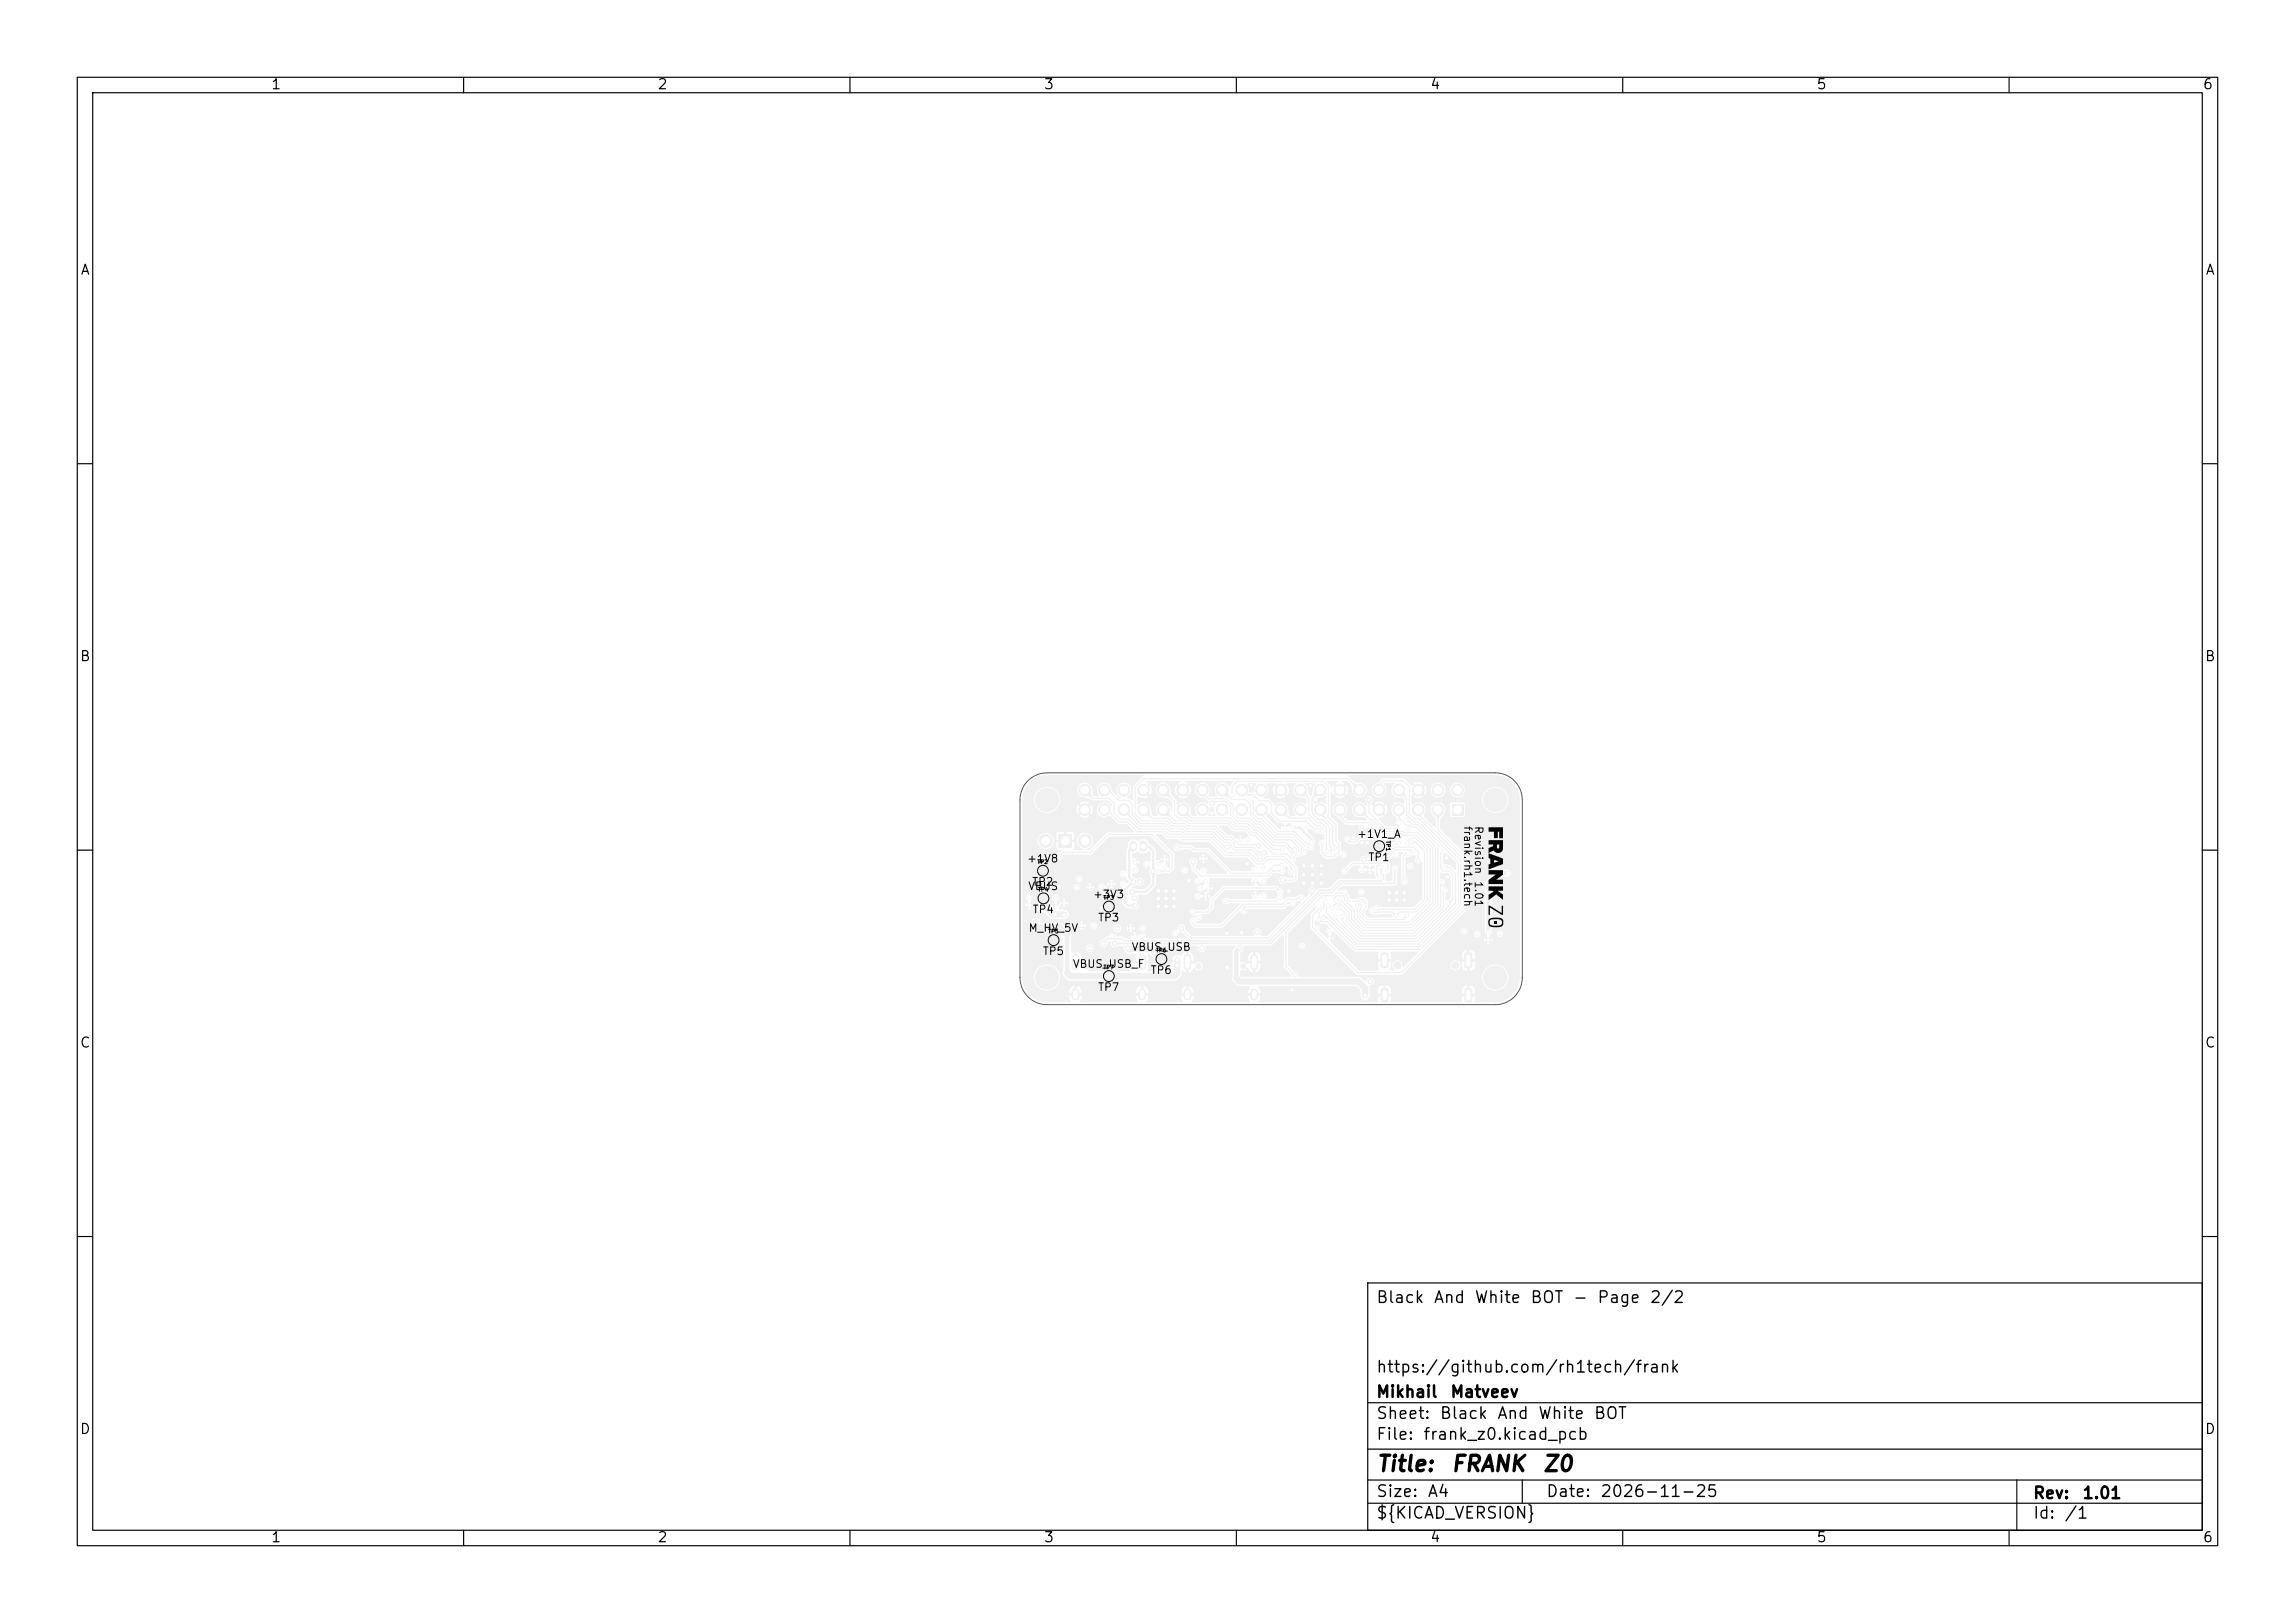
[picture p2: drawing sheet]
<svg xmlns="http://www.w3.org/2000/svg" width="297mm" height="210mm" viewBox="0 0 297 210" stroke-linecap="round" stroke-linejoin="round" font-family="sans-serif">
<defs><g id="words">
<g font-size="2">
<text x="178" y="190.9">Title:</text>
<text x="187.7" y="190.9">FRANK</text>
<text x="199.5" y="190.9">Z0</text>
</g>
<g font-size="1.5">
<text x="178" y="169">Black</text>
<text x="185.4" y="169">And</text>
<text x="190.7" y="169">White</text>
<text x="198" y="169">BOT</text>
<text x="203.5" y="169">-</text>
<text x="206.6" y="169">Page</text>
<text x="213.4" y="169">2/2</text>
<text x="178" y="178">https://github.com/rh1tech/frank</text>
<text x="178" y="184">Sheet:</text>
<text x="178" y="181.2">Mikhail</text>
<text x="186.2" y="184">Black</text>
<text x="187.6" y="181.2">Matveev</text>
<text x="193.7" y="184">And</text>
<text x="199" y="184">White</text>
<text x="206.2" y="184">BOT</text>
<text x="178" y="186.7">File:</text>
<text x="184.1" y="186.7">frank_z0.kicad_pcb</text>
<text x="178" y="196.9">${KICAD_VERSION}</text>
<text x="178" y="194.1">Size:</text>
<text x="184.7" y="194.1">A4</text>
<text x="200" y="194.1">Date:</text>
<text x="207" y="194.1">2026-11-25</text>
<text x="263" y="194.3">Rev:</text>
<text x="263" y="196.9">Id:</text>
<text x="267.1" y="196.9">/1</text>
<text x="269.4" y="194.3">1.01</text>
</g>
<g font-size="1.3">
<text x="35" y="11.9">1</text>
<text x="85" y="11.9">2</text>
<text x="135" y="11.9">3</text>
<text x="185" y="11.9">4</text>
<text x="235" y="11.9">5</text>
<text x="285" y="11.9">6</text>
<text x="10.3" y="35.9">A</text>
<text x="285.4" y="35.9">A</text>
<text x="10.3" y="85.9">B</text>
<text x="285.3" y="85.9">B</text>
<text x="10.3" y="135.9">C</text>
<text x="285.3" y="135.9">C</text>
<text x="10.3" y="185.9">D</text>
<text x="285.3" y="185.9">D</text>
<text x="35" y="199.9">1</text>
<text x="85" y="199.9">2</text>
<text x="135" y="199.9">3</text>
<text x="185" y="199.9">4</text>
<text x="235" y="199.9">5</text>
<text x="285" y="199.9">6</text>
</g>
<g font-size="1">
<text x="189.2" y="106.8" transform="rotate(90 189.2 106.8)">frank.rh1.tech</text>
<text x="190.6" y="106.8" transform="rotate(90 190.6 106.8)">Revision</text>
<text x="132.8" y="111.8">+1V8</text>
<text x="175.5" y="108.7">+1V1_A</text>
<text x="177" y="111.7">TP1</text>
<text x="190.6" y="113.9" transform="rotate(90 190.6 113.9)">1.01</text>
<text x="133" y="115.4">VBUS</text>
<text x="133.5" y="114.8">TP2</text>
<text x="133.6" y="118.4">TP4</text>
<text x="141.4" y="116.5">+3V3</text>
<text x="142" y="119.5">TP3</text>
<text x="133" y="120.8">M_HV_5V</text>
<text x="134.9" y="123.8">TP5</text>
<text x="138.8" y="125.5">VBUS_USB_F</text>
<text x="146.4" y="123.3">VBUS_USB</text>
<text x="142" y="128.5">TP7</text>
<text x="148.8" y="126.3">TP6</text>
</g>
<g font-size=".5">
<text x="134.2" y="111.9">TP2</text>
<text x="179.3" y="108.7" transform="rotate(90 179.3 108.7)">TP1</text>
<text x="134.3" y="115.5">TP4</text>
<text x="142.7" y="116.5">TP3</text>
<text x="135.6" y="120.9">TP5</text>
<text x="142.7" y="125.5">TP7</text>
<text x="149.5" y="123.3">TP6</text>
</g>
</g></defs>
<g fill="#f0f0f0" stroke="#f0f0f0" stroke-width=".13">
<circle cx="155" cy="116" r=".23"/>
<circle cx="156" cy="116" r=".23"/>
<circle cx="180.7" cy="110.7" r=".22"/>
<circle cx="176.2" cy="112.5" r=".22"/>
<circle cx="177.3" cy="112.5" r=".22"/>
<circle cx="168.5" cy="122.4" r=".22"/>
</g>
<path d="M147.5 108.9l.7-.1 .2 .1v1.1l-.2 .2h-.5l-.2-.1z" fill="#f0f0f0"/>
<path d="M146.7 109.3v.5" fill="none" stroke="#f0f0f0" stroke-width=".9"/>
<g fill="#f0f0f0" stroke="#f0f0f0" stroke-width=".13">
<circle cx="136.6" cy="116.2" r=".23"/>
<circle cx="163.5" cy="112.4" r=".23"/>
<circle cx="162.5" cy="112.4" r=".23"/>
<circle cx="155" cy="114" r=".23"/>
<circle cx="156" cy="114" r=".23"/>
<circle cx="163.5" cy="114" r=".22"/>
<circle cx="162.5" cy="114" r=".22"/>
<circle cx="147.9" cy="121.2" r=".22"/>
<circle cx="146.9" cy="121.2" r=".22"/>
<circle cx="135.3" cy="108.8" r=".85"/>
</g>
<path d="M137 108h1.7v1.7h-1.7z" fill="#f0f0f0"/>
<g fill="#f0f0f0" stroke="#f0f0f0" stroke-width=".13">
<circle cx="140.4" cy="108.8" r=".85"/>
<circle cx="170.5" cy="120" r=".22"/>
<circle cx="176.2" cy="107" r=".23"/>
<circle cx="177.3" cy="107" r=".23"/>
<circle cx="169.2" cy="107.1" r=".22"/>
<circle cx="137.7" cy="118.4" r=".22"/>
<circle cx="137.7" cy="116.9" r=".22"/>
<circle cx="176.2" cy="115.4" r=".22"/>
<circle cx="145.4" cy="114.4" r=".22"/>
<circle cx="143.8" cy="114.4" r=".22"/>
<circle cx="155.7" cy="112.6" r=".22"/>
<circle cx="155.7" cy="111.1" r=".23"/>
<circle cx="192.6" cy="120.6" r=".22"/>
<circle cx="192.6" cy="121.6" r=".22"/>
</g>
<path d="M153.7 123.9v1.1M153.7 128.4v.6M162.3 123.9v1.1M162.3 128.4v.6" fill="none" stroke="#f0f0f0" stroke-width="1"/>
<path d="M187.9 104h1.5v1.5h-1.5z" fill="#f0f0f0"/>
<g fill="#f0f0f0" stroke="#f0f0f0" stroke-width=".13">
<circle cx="188.6" cy="102.2" r=".75"/>
<circle cx="186.1" cy="104.8" r=".75"/>
<circle cx="186.1" cy="102.2" r=".75"/>
<circle cx="183.6" cy="104.8" r=".75"/>
<circle cx="183.6" cy="102.2" r=".75"/>
<circle cx="181" cy="104.8" r=".75"/>
<circle cx="181" cy="102.2" r=".75"/>
<circle cx="178.5" cy="104.8" r=".75"/>
<circle cx="178.5" cy="102.2" r=".75"/>
<circle cx="175.9" cy="104.8" r=".75"/>
<circle cx="175.9" cy="102.2" r=".75"/>
<circle cx="173.4" cy="104.8" r=".75"/>
<circle cx="173.4" cy="102.2" r=".75"/>
<circle cx="170.9" cy="104.8" r=".75"/>
<circle cx="170.9" cy="102.2" r=".75"/>
<circle cx="168.3" cy="104.8" r=".75"/>
<circle cx="168.3" cy="102.2" r=".75"/>
<circle cx="165.8" cy="104.8" r=".75"/>
<circle cx="165.8" cy="102.2" r=".75"/>
<circle cx="163.2" cy="104.8" r=".75"/>
<circle cx="163.2" cy="102.2" r=".75"/>
<circle cx="160.7" cy="104.8" r=".75"/>
<circle cx="160.7" cy="102.2" r=".75"/>
<circle cx="158.2" cy="104.8" r=".75"/>
<circle cx="158.2" cy="102.2" r=".75"/>
<circle cx="155.6" cy="104.8" r=".75"/>
<circle cx="155.6" cy="102.2" r=".75"/>
<circle cx="153.1" cy="104.8" r=".75"/>
<circle cx="153.1" cy="102.2" r=".75"/>
<circle cx="150.5" cy="104.8" r=".75"/>
<circle cx="150.5" cy="102.2" r=".75"/>
<circle cx="148" cy="104.8" r=".75"/>
<circle cx="148" cy="102.2" r=".75"/>
<circle cx="145.5" cy="104.8" r=".75"/>
<circle cx="145.5" cy="102.2" r=".75"/>
<circle cx="142.9" cy="104.8" r=".75"/>
<circle cx="142.9" cy="102.2" r=".75"/>
<circle cx="140.4" cy="104.8" r=".75"/>
<circle cx="140.4" cy="102.2" r=".75"/>
<circle cx="133.2" cy="116.1" r=".23"/>
<circle cx="133.2" cy="117.1" r=".23"/>
<circle cx="189.5" cy="120.5" r=".22"/>
<circle cx="142.6" cy="114.8" r=".22"/>
<circle cx="141" cy="114.8" r=".22"/>
<circle cx="147.9" cy="120.1" r=".22"/>
<circle cx="146.3" cy="120.1" r=".22"/>
<circle cx="161.5" cy="108.7" r=".23"/>
<circle cx="160.5" cy="108.7" r=".22"/>
<circle cx="167.3" cy="107.1" r=".22"/>
<circle cx="166.3" cy="107.1" r=".22"/>
<circle cx="171" cy="114.3" r=".3"/>
<circle cx="169.9" cy="114.3" r=".3"/>
<circle cx="168.7" cy="114.3" r=".3"/>
<circle cx="171" cy="113.2" r=".3"/>
<circle cx="169.9" cy="113.2" r=".3"/>
<circle cx="168.7" cy="113.2" r=".3"/>
<circle cx="171" cy="112" r=".3"/>
<circle cx="169.9" cy="112" r=".3"/>
<circle cx="168.7" cy="112" r=".3"/>
<circle cx="145.3" cy="113.1" r=".22"/>
<circle cx="182.1" cy="107.2" r=".22"/>
<circle cx="153.3" cy="112.6" r=".23"/>
<circle cx="139.3" cy="114.8" r=".22"/>
<circle cx="182.5" cy="112.1" r=".22"/>
<circle cx="155.1" cy="118.7" r=".22"/>
<circle cx="155.4" cy="115" r=".22"/>
<circle cx="156.4" cy="115" r=".22"/>
<circle cx="146.9" cy="112.6" r=".23"/>
<circle cx="146.9" cy="111.6" r=".22"/>
</g>
<g fill="#f0f0f0">
<path d="M189.6 123.3l.7-.1 .2 .2 .1 1.6-.2 .3h-.6l-.3-.2v-1.6z"/>
<path d="M189.6 127.9l.7-.1 .2 .2 .1 1.4-.2 .3h-.6l-.3-.2v-1.4z"/>
<path d="M178.7 123.3l.7-.1 .3 .2v1.6l-.2 .3h-.6l-.2-.2v-1.6z"/>
<path d="M178.7 127.9l.7-.1 .3 .2v1.4l-.2 .3h-.6l-.2-.2v-1.4z"/>
</g>
<g fill="#f0f0f0" stroke="#f0f0f0" stroke-width=".13">
<circle cx="152.1" cy="120.7" r=".22"/>
<circle cx="139.6" cy="113.8" r=".22"/>
<circle cx="163.5" cy="115.9" r=".23"/>
<circle cx="162.5" cy="115.9" r=".23"/>
<circle cx="141.5" cy="119.7" r=".22"/>
<circle cx="140" cy="119.7" r=".22"/>
<circle cx="148.4" cy="111.8" r=".22"/>
<circle cx="149.9" cy="111.8" r=".22"/>
<circle cx="172.1" cy="120.4" r=".23"/>
<circle cx="172.1" cy="121.4" r=".23"/>
<circle cx="178.3" cy="107.9" r=".23"/>
<circle cx="136.6" cy="118.3" r=".22"/>
<circle cx="136.6" cy="117.3" r=".22"/>
<circle cx="191.2" cy="120.9" r=".23"/>
<circle cx="150.7" cy="112.2" r=".23"/>
<circle cx="150.7" cy="111.2" r=".23"/>
<circle cx="194.1" cy="120.8" r=".23"/>
<circle cx="178.5" cy="109.5" r=".5"/>
<circle cx="136.4" cy="121.7" r=".5"/>
<circle cx="135" cy="112.7" r=".5"/>
<circle cx="150.3" cy="124.1" r=".5"/>
<circle cx="135" cy="116.2" r=".5"/>
<circle cx="143.5" cy="126.3" r=".5"/>
<circle cx="143.5" cy="117.3" r=".5"/>
<circle cx="134.7" cy="112" r=".3"/>
<circle cx="166.8" cy="115.3" r=".22"/>
<circle cx="167.2" cy="128.1" r=".22"/>
<circle cx="180.8" cy="115.5" r=".3"/>
<circle cx="156.9" cy="105.2" r=".23"/>
<circle cx="137" cy="114.8" r=".3"/>
<circle cx="187.2" cy="111" r=".22"/>
<circle cx="153.9" cy="113.9" r=".23"/>
<circle cx="180.8" cy="116.5" r=".3"/>
<circle cx="179.8" cy="116.5" r=".3"/>
<circle cx="169.6" cy="101.6" r=".23"/>
<circle cx="142.5" cy="117.5" r=".3"/>
<circle cx="150.9" cy="115.3" r=".22"/>
<circle cx="160.7" cy="120.7" r=".22"/>
<circle cx="151.9" cy="115.3" r=".22"/>
<circle cx="179.8" cy="115.5" r=".3"/>
<circle cx="181.7" cy="115.5" r=".3"/>
<circle cx="149.9" cy="116.3" r=".22"/>
<circle cx="158.8" cy="120.8" r=".3"/>
<circle cx="149.9" cy="117.3" r=".22"/>
<circle cx="150.9" cy="117.3" r=".22"/>
<circle cx="175.2" cy="108.4" r=".3"/>
<circle cx="181.7" cy="116.5" r=".3"/>
<circle cx="150.9" cy="116.3" r=".22"/>
<circle cx="158.8" cy="125.2" r=".22"/>
<circle cx="151.9" cy="117.3" r=".22"/>
<circle cx="170.3" cy="103.5" r=".23"/>
<circle cx="151.9" cy="116.3" r=".22"/>
<circle cx="177" cy="109" r=".3"/>
<circle cx="161.9" cy="101.6" r=".23"/>
<circle cx="187.3" cy="113.5" r=".22"/>
<circle cx="149.9" cy="115.3" r=".22"/>
<circle cx="161.4" cy="111.8" r=".22"/>
<circle cx="176.2" cy="109" r=".3"/>
<circle cx="169.7" cy="108.9" r=".22"/>
<circle cx="195.1" cy="113" r=".22"/>
<circle cx="173.9" cy="110.5" r=".22"/>
<circle cx="182.1" cy="118.5" r=".22"/>
<circle cx="167.5" cy="126.2" r=".23"/>
<circle cx="174" cy="115.4" r=".23"/>
<circle cx="180.7" cy="118.5" r=".22"/>
<circle cx="182.1" cy="109.1" r=".22"/>
<circle cx="177.6" cy="117.9" r=".22"/>
<circle cx="182.8" cy="108.9" r=".23"/>
<circle cx="178.1" cy="117.5" r=".23"/>
<circle cx="183.5" cy="111.4" r=".22"/>
<circle cx="178.5" cy="113.5" r=".23"/>
<circle cx="179.5" cy="112.6" r=".22"/>
<circle cx="182.9" cy="110.2" r=".22"/>
<circle cx="181" cy="109.1" r=".22"/>
<circle cx="182.3" cy="110.5" r=".22"/>
<circle cx="174" cy="112.7" r=".22"/>
<circle cx="181.7" cy="114.1" r=".23"/>
<circle cx="146.5" cy="115.4" r=".3"/>
<circle cx="149.2" cy="112.8" r=".3"/>
<circle cx="146.9" cy="117.2" r=".3"/>
<circle cx="146.7" cy="114.1" r=".3"/>
<circle cx="177.1" cy="111.1" r=".3"/>
<circle cx="176.5" cy="111.2" r=".3"/>
<circle cx="178.2" cy="110.1" r=".22"/>
<circle cx="152.4" cy="109.6" r=".3"/>
<circle cx="165.9" cy="112" r=".23"/>
<circle cx="165.9" cy="112.7" r=".23"/>
<circle cx="154.4" cy="111.5" r=".3"/>
<circle cx="173.3" cy="117.5" r=".23"/>
<circle cx="187" cy="115.2" r=".22"/>
<circle cx="186.6" cy="114.2" r=".22"/>
<circle cx="172.5" cy="117.5" r=".22"/>
<circle cx="187" cy="112.2" r=".23"/>
<circle cx="172.9" cy="118.6" r=".23"/>
<circle cx="173.7" cy="118.6" r=".23"/>
<circle cx="187.5" cy="116.9" r=".23"/>
<circle cx="186.6" cy="110.1" r=".22"/>
<circle cx="167.3" cy="116.9" r=".22"/>
<circle cx="161" cy="117.9" r=".22"/>
<circle cx="142.8" cy="122.1" r=".3"/>
<circle cx="144" cy="121.2" r=".23"/>
<circle cx="178.8" cy="112.2" r=".22"/>
<circle cx="147.5" cy="114.1" r=".3"/>
<circle cx="134.7" cy="117.5" r=".3"/>
<circle cx="155.5" cy="122.7" r=".3"/>
<circle cx="176.7" cy="128.8" r=".3"/>
<circle cx="160.4" cy="122.7" r=".3"/>
<circle cx="135.4" cy="117.5" r=".3"/>
<circle cx="146.8" cy="116.2" r=".3"/>
<circle cx="162.7" cy="120.6" r=".3"/>
<circle cx="137.2" cy="121.7" r=".3"/>
<circle cx="177.3" cy="127" r=".3"/>
<circle cx="165.6" cy="116.2" r=".23"/>
<circle cx="158.6" cy="116.6" r=".23"/>
<circle cx="165.7" cy="115.4" r=".23"/>
<circle cx="154.4" cy="118" r=".22"/>
<circle cx="168.4" cy="116.2" r=".23"/>
<circle cx="170.7" cy="117.3" r=".22"/>
<circle cx="154.4" cy="119.2" r=".23"/>
<circle cx="152.9" cy="120.1" r=".3"/>
<circle cx="169.8" cy="115.3" r=".3"/>
<circle cx="171.4" cy="116.5" r=".22"/>
<circle cx="170.7" cy="118.9" r=".23"/>
<circle cx="137" cy="110.8" r=".3"/>
<circle cx="150" cy="112.7" r=".23"/>
<circle cx="152.4" cy="124.9" r=".3"/>
<circle cx="134.1" cy="119.4" r=".3"/>
<circle cx="134.1" cy="120" r=".3"/>
<circle cx="152.4" cy="124.2" r=".3"/>
<circle cx="141" cy="122.7" r=".3"/>
<circle cx="144.6" cy="120.1" r=".3"/>
<circle cx="150.3" cy="125.2" r=".3"/>
<circle cx="151.2" cy="125.2" r=".3"/>
<circle cx="145.9" cy="122.7" r=".3"/>
<circle cx="172.8" cy="116.4" r=".23"/>
<circle cx="171.8" cy="117.1" r=".22"/>
<circle cx="171.3" cy="118.7" r=".23"/>
<circle cx="175.7" cy="117.2" r=".22"/>
<circle cx="163.6" cy="110.3" r=".3"/>
<circle cx="176.2" cy="116.9" r=".23"/>
<circle cx="172.8" cy="109.7" r=".23"/>
<circle cx="172.4" cy="110.3" r=".22"/>
<circle cx="171.7" cy="110.2" r=".23"/>
<circle cx="171.1" cy="107.5" r=".23"/>
<circle cx="169.6" cy="109.6" r=".23"/>
<circle cx="162" cy="103.4" r=".22"/>
<circle cx="169" cy="109.7" r=".22"/>
<circle cx="159.5" cy="102.8" r=".22"/>
<circle cx="171.1" cy="109.1" r=".23"/>
<circle cx="170.5" cy="107.4" r=".22"/>
<circle cx="168.7" cy="110.3" r=".22"/>
<circle cx="167.6" cy="109.9" r=".22"/>
<circle cx="156.9" cy="104" r=".3"/>
<circle cx="168.1" cy="110.4" r=".22"/>
<circle cx="167.4" cy="110.6" r=".22"/>
<circle cx="167.3" cy="111.2" r=".23"/>
<circle cx="165.9" cy="110" r=".22"/>
<circle cx="162.9" cy="109.5" r=".3"/>
<circle cx="158.8" cy="109.6" r=".3"/>
<circle cx="177.2" cy="103.5" r=".3"/>
<circle cx="181" cy="106.6" r=".23"/>
<circle cx="173.5" cy="116.4" r=".22"/>
<circle cx="182" cy="106.1" r=".22"/>
<circle cx="167.1" cy="112.8" r=".3"/>
<circle cx="163" cy="110.9" r=".3"/>
<circle cx="166" cy="113.9" r=".3"/>
<circle cx="181.2" cy="108.4" r=".22"/>
<circle cx="174.4" cy="108.6" r=".23"/>
<circle cx="144.3" cy="122.1" r=".3"/>
<circle cx="180.5" cy="112.4" r=".23"/>
</g>
<path d="M139.2 123.9v1.1M139.2 128.4v.6M147.8 123.9v1.1M147.8 128.4v.6" fill="none" stroke="#f0f0f0" stroke-width="1"/>
<path d="M134.7 112l.3 .3v.4M142.6 114.8l.9 .9v1.6M195.1 113h-1.2l-1.3 1.3v6.3M136.4 121.7h.8" fill="none" stroke="#f0f0f0" stroke-width=".5"/>
<path d="M146.7 109.5l-.6 .6v3.4l.6 .6-1.1 1v1.7l.4 .4h.9M147.9 109.5h.7l.6 .6v4.4l-.9 .9h-1.8M167.5 107.1h.7l1.5 1.5v.3M178.5 109.8l-.3 .3" fill="none" stroke="#f0f0f0" stroke-width=".3"/>
<g fill="none" stroke="#f0f0f0" stroke-width=".15">
<path d="M137 110.8l.6-.5h3.5l2.3-2.3h5.7l2.6 2.6v1.7l-.4 .4h-1.3M140.4 102.2l1 1.1h2.1l.7 .7v1.2l.8 .8h1.1l1.2 1.3h3.3l.6 .7h1.6l.3 .3h3.6l2 2.1h3l1.1 1h.6l.5-.5h2.3l1.5 1.5v1.2l-.3 .3h-1.4M143.3 104.8l1.6 1.6h1l1.3 1.2h3.2l.7 .7h1.5l.4 .4h3.6l2 2h3l1.1 1.1h.8l.6-.6h2l1 1.1v.5M143.4 102.2l1.4 1.4h1.3l.5 .5v1.4l1 1.1h3.2l.7 .7h1.6l.3 .3h3.6l1.4 1.4h.6l.4 .3v.4l.3 .3h2.4l.8 .9h.1M145.5 104.9l2 2h3.2l.7 .7h1.5l.4 .4h3.5l1.7 1.6h.3M148 104.8l1.1 1.1h2l.7 .7h1.6l.3 .3h3.6l1.4 1.4h.6l1 1h2.5l.1 .2M150.5 104.8l1.5 1.4h1.5l.4 .4h5l.8 .7h1.5l.8 .8h.4l2.4 2.4h1.8l.7 .8M150.5 102.2l1.5 1.5v1.7l.5 .5h1.2l.3 .3h5.1l.7 .8h1.5l.8 .7h.5l2.1 2.2 1.2 .1M152.4 109.6h1.7l.4 .4h1.8l3 3h4.6l1-1h1M153.1 104.8l1.1 1.1h5l.8 .7h1.5l.8 .8h.4l2 2h1.6l1.1 1.2M154.5 111.7l-.1 .7 1 1h8.6l.7-.7h1.2M155.6 102.6l.8 .8h2.4l.8 .8v1.1l.7 .6h1.5l.7 .8h.5l2 2h2.1l1 1v.8"/>
<path d="M156.9 104l.2-.3h1.5l.7 .6v1.1l.8 .9h1.5l.8 .7h.5l1.9 2h1.6l.8 .9h.4M158.2 102.2l1.2 1.3h1.8l.6 .6v1.4l.9 .8h.4l2 2h2.1l1.2 1.2v.5l.3 .3M159.5 102.8v-1.1l.6-.6h11.1l.7 .7v3.9l1 1v2.1l.4 .4v1l-.6 .6h-1.1l-.5-.5v-1.2M160.7 102.2l.6 .7h.9l.8 .7h1.1l.5 .5v1.2l1 1h3.5l1.1 1.1h.3M161 117.9h.1M162 103.4l.2 .1v1.8l.6 .7h.5l2 2h2.1l1.6 1.6v.1M163.5 105v.6l2 2h2l1.5 1.5h.2l.4 .5M165.6 116.2l-.5 .4h-6.5M165.7 115.4l-.5-.5h-6.8l-1.6 1.6v.9l-.6 .6h-1.8M165.8 104.8l1.1 1.1h2.4l1 1h.5l.3 .3v.3M167.3 116.9h-.7l-.5 .5h-5.1v.5M168.3 102.2l1.1 1.1v2.1l1.1 1.1h.5l.7 .6v3.1"/>
<path d="M168.4 116.2l-.2-.1-.3 .3h-1.3l-.6 .6h-5.1l-2.8 2.8h-3.4l-.3-.3v-.3M169.8 115.3v.4l-5.6 5.7h-10.1l-1.2-1.3M170.7 117.3l.2 .1M170.9 117.4v.1M170.9 102.2l-1.1 1.1v1.9l.8 .9h.5l1 .9v2.3l.1 .2v.6l.2 .2M170.9 105.2l1.6 1.7v2.3l.3 .3v.2M173.4 105.4v.2l.9 .9h3.2l1.4 1.4h2.5l.2 .2h1.7l1.8 1.7v6.9l-2.7 2.7h-5.6l-.8-.9v-.8l.2-.2v-.6M173.7 118.6h.1M175.9 102.2l-1.4-1.4h-26.5l-1.1 1.1v3.5l.9 .8h3.2l.7 .7h1.5l.4 .4h3.5l1.4 1.4h.7l.5 .5v.3l.1 .2h2.4l.6 .6h.8M176.3 104.8v.2l1.1 1.1h.2l1.5 1.5h2.5l.2 .2h1.7l1.9 1.9v7.1l-2.9 2.9h-5.8l-1-1v-1.5M177.2 103.5v1.7l2 2h1.6l.2-.2v-.4M178.5 102.2v-.7l.5-.5h2.6l.8 .8v3.5l.6 .7h.7l5.4 5.3v5.8l-5.4 5.4h-8.2l-3.8-3.8h-.4"/>
<path d="M178.8 107.8h.1M181 109.2l-.1 .1h-.5l-1.5 1.4v.4l-.2 .3h-.3l-.4 .3h-3l-1 1M181 104.8v1.1l.9 .9h.4l.3 .2h.6l2.6 2.5v7.5l-3.1 3.1h-6.2l-1.2-1.3v-1.1l-1.3-1.2v-.4l-.2-.2h-.8l-.2 .3v.2M181 102.2l1 1.1v2.2l.9 .8h.6l5.2 5.2v5.5l-5.1 5.2h-7.9l-4-4v-.9l.1-.2M181.2 108.4h-5.2l-.6 .6h-.6l-.4-.4M182 106.1l.1 .2h.2l.4 .4h.7l2.7 2.7v7.7l-3.3 3.3h-6.4l-1.5-1.5v-1l-1.4-1.5M182.1 118.5l-.5 .5h-4.6l-.6-.6v-.6l.3-.4v-.7l-.3-.3h-.4l-.2 .2h-1.2l-.2-.3v-.3l-.4-.4v-.2h-.3l-.1 .2h-.7l-.3 .3h-1.5l-4.7 4.7v4.4l1.1 1.2M182.1 109.1v-.2l.4-.4h.7l1.5 1.5v6.5l-1.5 1.5h-2l-.5 .5-.5-.5h-1.8l-.1 .1h-.5l-.2-.2M182.3 110.5h-.4l-.3 .3v3.1l.1 .2M182.8 109h.4l1.2 1.1v6.3l-1.3 1.3h-4.9l-.1-.2M182.9 110.3l-.4-.3h-1.8l-1.1 1v1.5l-.1 .1M183.5 111.4v-1.3l-.5-.5h-2.5l-1.3 1.3v.4l-.4 .4h-.3l-.3 .3v1.2l.3 .3"/>
<path d="M183.6 105.3l5.8 5.9v6.1l-5.6 5.6h-8.4l-3.6-3.6h-.8l-.3-.3v-.9l.6-.6v-.9l.1-.1M186.1 104.8v2.6l3.7 3.6v6.4l-8.4 8.5h-5.7l-5.8-5.9v-1.5l1-1M186.6 110.2l-.1 .1v2.1l.2 .3h.8l.5 .5v3.2l-.5 .5v.4l-4.2 4.2h-7.4l-2.2-2.3v-.6M186.6 114.2l-.1 .2v2.9l-3.5 3.5h-6.8l-1.6-1.7v-1.1l-1.1-1h-.7l-.3 .3M187 115.2l-.2 .3v1.9l-3.7 3.7h-7l-1.9-1.9v-.9l-.9-1M187 112.2h.5l.9 .9v3.8l-5 4.9h-7.6l-2.9-2.9v-.1M181.8 125.4v.1"/>
</g>
<path d="M178.8 112.2l-.1 .7 .3 .3v.5l-.2 .3h-5.4l-1.2 1.2h-1.3l-6.6 6.5h-18.9l-.2-.2h-1.8l-.6 .6M180.5 112.4v1.8l-.1 .1h-6.9l-1.2 1.2h-1.3l-6.6 6.6h-20.1M144.3 122.1h.1" fill="none" stroke="#f0f0f0" stroke-width=".2"/>
<path d="M134.1 119.4v.6h3.1l.9 1M135 116.2v.5l.4 .4v.4l.8 .8h1.5M146.1 122.8h2.9l1.3 1.3v1.1h.9M152.4 124.2v1.8l-.4 .3h-13.5l-.4-.4M160 126.6l.4 .4h15.4l.9 .9v.9" fill="none" stroke="#f0f0f0" stroke-width=".8"/>
<path d="M138.1 121v4.9M145.9 122.7l.2 .1M160.4 122.7l-.4 .4v3.5" fill="none" stroke="#f0f0f0" stroke-width=".6"/>
<g fill="#f0f0f0">
<path d="M172.2 102.5h.2l.2 .4 .3-.4 .2 .1v.1l-.3 .4a1.04 1.04 0 0 0 1.2 0l-.3-.4 .2-.2 .3 .4 .2-.4v-.4l-.2-.5-.3 .3-.2-.1 .3-.4-.3-.2v-.2h.6l.4 .3 .2 .4 .1 .8a.96 .96 0 0 0 1.2 .6 .96 .96 0 0 0 .7-1 .96 .96 0 0 0-1-.9l-.7-.1-.7-.6v-.2h19.3l1 .3 .6 .3 .5 .5 .5 .8 .3 1.2h-1.5a1.7 1.7 0 0 0-2.7-1.3h-2.9l-.1-.1a.96 .96 0 0 0-1-.7 .96 .96 0 0 0-.8 .8h-.7v-.1a.96 .96 0 0 0-1.6-.5 .96 .96 0 0 0 .4 1.6 .96 .96 0 0 0 1.2-1h.7v.2a.96 .96 0 0 0 1 .9 .96 .96 0 0 0 .9-1.1h2.9l-.3 .3a1.69 1.69 0 0 0-.3 1.6h-2.3l-.2-.2h-1.6l-.1 .2v1.6l.2 .1h1.6l.1-1.7h2.3l.1 .3a1.7 1.7 0 0 0 1.9 .8 1.7 1.7 0 0 0 1.3-1.7h1.5v9.5h-1.1l-.1-.2-.3-.2h-1.3l-.2 .1-1.5 1.4v.2v6.2h-2.3a.43 .43 0 0 0-.6-.2 .43 .43 0 0 0 0 .7 .43 .43 0 0 0 .6-.3v-.2h2.3v.4h-.6a.43 .43 0 0 0-.7-.3 .43 .43 0 0 0 0 .7 .43 .43 0 0 0 .7-.3v-.1h.6l.2 .2v.1l.2 .3-.2 .2-.3-.2v.1v.4l.3-.2 .2 .1-.2 .3h.5l-.3-.3 .2-.1 .3 .2v-.5l-.3 .2-.2-.2 .3-.3-.1-.1 .3-.4v-6.1l1-1.1h1.2l.2-.2 .1-.3h1.1v7.9h-2.2v-.1a.43 .43 0 0 0-.7-.2 .43 .43 0 0 0 .2 .8 .43 .43 0 0 0 .5-.5h2.2v2.7h-5.8l-.1-.3a.58 .58 0 0 0-.6-.3v.5l-.1 .1-.2-.1v-.5l-.4 .1-.2 .2-.1 .9h.5v.2l-.5 .1v.4h-.2v-.1a.65 .65 0 0 0-1.1-.3 .65 .65 0 0 0 .2 1.1 .65 .65 0 0 0 .9-.7h.2l.1 .5 .2 .2 .4 .1v-.5l.2-.1 .1 .1v.5h.2a.56 .56 0 0 0 .5-.5v-.7h-.5l-.1-.1 .1-.2h.5v-.6h5.8v2.9h-1.5a1.7 1.7 0 0 0-2.6-1.4 1.7 1.7 0 0 0 0 3 1.7 1.7 0 0 0 2.6-1.4v-.2h1.5l-.1 .8-.3 .9-.4 .5-.5 .5-.9 .4-1 .2h-2.6v-.8h-.5l-.1-.1 .1-.2h.5v-.5a.57 .57 0 0 0-.7-.6v.5l-.1 .1-.2-.1v-.5h-.3a.56 .56 0 0 0-.4 .6v.5h.5l.1 .2-.1 .1h-.5v.7l-.1 .1h-9l-.1-.1v-.7h-.5v-.1v-.2h.5v-.5a.57 .57 0 0 0-.7-.6v.5l-.1 .1-.2-.1v-.5h-.2a.56 .56 0 0 0-.4 .6v.5h.4l.1 .2-.1 .1h-.4v.7l-.1 .1h-15.3l-.1-.2 .2-.3v-.4h-.4l-.1-.2 .1-.1h.4v-.4l-.3-.4 .1-.1h12.6l.6 .5v.8a.61 .61 0 0 0 .6 .5 .61 .61 0 0 0 .6-.5l-.1-1.4a.53 .53 0 0 0 .6-.4 .53 .53 0 0 0-.5-.6 .53 .53 0 0 0-.5 .5h-.1l-.5-.5-.3-.1h-7.9l-.2-.5-.3-.2-.8-.8v-4.1l3.4-3.5h.2v.3l-.7 .8v1.7l2.2 2.3h-2.9a.43 .43 0 0 0-.7-.3 .43 .43 0 0 0 0 .7 .43 .43 0 0 0 .7-.3v-.1h2.9l3.8 3.7h5.9l8.5-8.6v-6.5l-3.6-3.7v-1.3l.4-.5a.97 .97 0 0 0-.1-1.4 .97 .97 0 0 0-1.3 0 .97 .97 0 0 0 0 1.4l.4 .5v1l-.1 .1-1.5-1.6a.98 .98 0 0 0 0-1.4 .98 .98 0 0 0-1.4 .1l-.1-.1v-1.1l.4-.5 .2 .2-.4 .4 .2 .1a1.05 1.05 0 0 0 1.1-.1l-.4-.4 .3-.2 .3 .4 .2-.4v-.4l-.2-.5-.3 .3-.2-.1v-.1l.3-.3-.3-.2h-.5l-.5 .2 .4 .3-.2 .2-.5-.3-.9-.9h-2.8l-.5 .6a.97 .97 0 0 0-.8 1.3 .97 .97 0 0 0 1.5 .4 .97 .97 0 0 0-.1-1.6l.2-.1h1.2l.1 .1a.96 .96 0 0 0 .1 1.7l1.1 .3 .1 .5-.2 .1a.96 .96 0 0 0-1.3 .2 .96 .96 0 0 0 .2 1.4l.2 .1 .1 .4-.2 .3v.5h-.1h-1.2l-.9-.9v-.2l.7-.2-.3-.3 .1-.2h.1l.3 .3 .2-.3v-.4l-.2-.6-.3 .4-.2-.1 .3-.5a1.04 1.04 0 0 0-1.3 0l.4 .4-.1 .2-.5-.4-.2 .1 .2-.5a.5 .5 0 0 0-.1-.6 .5 .5 0 0 0-.6 0l-.2 .3 .2 .7-.2 .1a.96 .96 0 0 0-1.6 .2 .96 .96 0 0 0 .9 1.4h.6l.3 .2v.1l-2.5 .1-.5-.6a.97 .97 0 0 0 .3-1.4 .97 .97 0 0 0-1.5-.1 .97 .97 0 0 0 .2 1.5l1.2 1.1h1.6l.1 .1a.47 .47 0 0 0 .3 .6 .47 .47 0 0 0 .6-.2h.1l.2-.1h.1l.1 .1-.2 .3h.2h.3l-.2-.3 .1-.1 .5 .2 .2 .3-.1 .2-.1 .3h-2l-.6 .6h-.4l-.1-.3a.43 .43 0 0 0-.7-.1 .43 .43 0 0 0 .1 .7l.5 .2h.8l.7-.5h2l.1 .1-.1 .1a.74 .74 0 0 0-.3 1 .38 .38 0 0 0 .1 .5 .38 .38 0 0 0 .5-.1l.1-.2a.67 .67 0 0 0 .5-.8l-.3-.4a.11 .11 0 0 1-.1-.1 .11 .11 0 0 1 .1-.1h1.8l.1 .1-.1 .2h-.4l-1.5 1.6-.1 .4-.4 .1-.3 .3h-.4a.51 .51 0 0 0-.1-.7 .51 .51 0 0 0-.7 .1 .5 .5 0 0 0-.7 .6l-1.1 .1-.7 .7-.4 .2a.43 .43 0 0 0-.1 .7 .43 .43 0 0 0 .7-.1l.1-.4 .6-.6h.9v.2a.43 .43 0 0 0 0 .7 .43 .43 0 0 0 .6-.2l.2 .1 .3-.2 .1 .2-.2 .2 .2 .1 .3-.1-.2-.2 .1-.2 .3 .2 .2-.1 .1 1h-4.7l-1.3 1.2h-1.2l-.5 .3a.53 .53 0 0 0-.7-.4 .53 .53 0 0 0-.2 .8l-.4 .5h-.2a.43 .43 0 0 0-.5-.3h-.3l-.2 .3h-1.2l-.5 .3-.2-.7a.47 .47 0 0 0-.1-.8l-.5-.3h-2.5l-.3-.4 .2-.2 .2 .2h.2a.46 .46 0 0 0 .7 .1 .46 .46 0 0 0 .1-.6l.3-.1 .6-.6h.7l.3 .1h.3a.45 .45 0 0 0 .1-.8l.1-.3h.1l.4 .3-.1 .2a.54 .54 0 0 0 .1 .6 .54 .54 0 0 0 .6 .2v.2l-.1 .1h-.8l-.1-.1a.51 .51 0 0 0-.8 0 .51 .51 0 0 0 0 .7 .51 .51 0 0 0 .7 .1l.2-.1h1l.4-.4 .1-1.5-.5-.5v-.2a.51 .51 0 0 0 .2-.7l.1-.1h.5l.2-.1a.44 .44 0 0 0 .5-.1 .44 .44 0 0 0 .1-.5l.3-.1a.47 .47 0 0 0 .5-.1 .47 .47 0 0 0 .1-.6l.2-.3-.1-.5-.9-.9 .4-.3 .3 .2a.74 .74 0 0 0 .9 .3l.5 .2h.1v.6l-.5 .1-.2 .3 .1 .5v.9l.8 .7h1.1l.7-.6a.45 .45 0 0 0 .4 .5 .45 .45 0 0 0 .5-.4 .45 .45 0 0 0-.3-.5l-.3 .1-.1-.1v-1l-.4-.4v-2l-1-1.1z"/>
<path d="M133.1 101.4l.5-.5 .6-.3 1-.3h12.7v.2l-1.3 1.3v1.8h-.1l-.4-.3h-.2v-.2a.95 .95 0 0 0 .2-1.5 .95 .95 0 0 0-1.5 .1 .95 .95 0 0 0 .5 1.4l-.1 .2h-.1l-1-1a.97 .97 0 0 0-1.3-1 .97 .97 0 0 0-.4 1.6l-.1 .1h-.6l-.1-.3-.1-.7a.95 .95 0 0 0-1.1-.7 .95 .95 0 0 0-.8 1.1 .95 .95 0 0 0 1 .8l.7 .2h-3.9a1.7 1.7 0 0 0-2.6-1.4 1.7 1.7 0 0 0 0 3 1.7 1.7 0 0 0 2.6-1.4v-.2h3.9l.3 .2h1.9l.6 .5v.2h-.1a.96 .96 0 0 0-1.1-.5 .96 .96 0 0 0-.7 .9h-.6l-.2-.6-.3 .4h-.1l-.1-.2 .3-.4-.3-.1-.4-.1-.4 .1-.2 .1 .4 .4v.1l-.2 .1-.4-.4-.2 .6 .1 .4 .1 .3 .4-.3 .2 .1-.4 .4a1.04 1.04 0 0 0 1.3 0l-.3-.3 .1-.2h.1l.3 .3 .2-.3v-.4h.6a1.01 1.01 0 0 0 .5 .9 1.01 1.01 0 0 0 1.1-.1l1.1 1.1h1.1l.9 .9v.1l-3.3 .1-2.4 2.3h-.4v-.2a1.05 1.05 0 0 0 .7-1.6 1.05 1.05 0 0 0-1.8 0 1.05 1.05 0 0 0 .7 1.6l.1 .1-.1 .1h-1.3l.1-1h-.5l-.1-.1v-.2h.6v-.8l-.2-.2h-.8v.5l-.1 .1-.2-.1v-.5h-.8l-.2 .2v.8h.6h-.9a1.06 1.06 0 0 0-1.6-.8 1.06 1.06 0 0 0 0 1.8 1.06 1.06 0 0 0 1.6-.8v-.2h.9v.2l-.6 .1 .1 .8 .6 .2-.3 .4a.51 .51 0 0 0-.6 .4 .51 .51 0 0 0 .5 .6 .51 .51 0 0 0 .5-.6l.3-.2 3.4-.1 2.4-2.3h5.3l2.5 2.5v1.5l-.2 .1-.1-.2-.2-.3 .1-.1-.3-.3 .2-.2 .3 .2v-.5l-.3 .2-.1-.1 .2-.3h-.5l.2 .3-.2 .1-.3-.2-.1 .4h-.5v-1.3l-.7-.7-.3-.2-.1-.3-.2-.2h-.6l-.4 .3a.73 .73 0 0 0-.9-.2 .73 .73 0 0 0-.4 .8l-.2 .6v2.5h-10.1l-.1-.3-.4-.5a.53 .53 0 0 0-.7-.2 .53 .53 0 0 0-.2 .8 .7 .7 0 0 0 .6 1 .7 .7 0 0 0 .8-.8h10.1l-.1 .2-.3-.2-.2 .1a.44 .44 0 0 0-.2 .6 .44 .44 0 0 0 .7 .1l.1 .3h-5.7a.43 .43 0 0 0-.7-.3 .43 .43 0 0 0 0 .7 .43 .43 0 0 0 .7-.3v-.1h5.7l.3 .3-.2 .3-.1-.1a.43 .43 0 0 0-.5-.2 .43 .43 0 0 0-.4 .3h-.5l-.1-.1-.3 .2-.1-.2 .2-.3h-.3h-.2l.2 .2v.2l-.2 .1-.2-.2-.1 .3 .1 .1 .2-.1h.1l.1 .1-.2 .3h.3h.2l-.2-.3 .1-.1 .3 .1 .1-.3h.5a.5 .5 0 0 0 .4 .6v1.9l.2 .4h-1.3l-.2-.7-.1-.9-1.2-1.2a.45 .45 0 0 0-.6 .3h-.5l-.1-.1-.3 .2-.1-.2 .2-.3h-.3h-.2l.2 .3-.1 .1-.3-.1-.1 .1h-.8a.43 .43 0 0 0-.6-.2 .43 .43 0 0 0 0 .7 .43 .43 0 0 0 .6-.3v-.2h.8l.1 .3 .3-.2 .1 .2-.2 .3h.3h.2l-.2-.3 .1-.1 .3 .1 .1-.3h.5l.1 .4 .8 .8v.6l-.1 .4a.71 .71 0 0 0 .4 1.1 .71 .71 0 0 0 .9-.8h1.3l.4 .3 .9 .2a.54 .54 0 0 0 .6-.4 .54 .54 0 0 0-.3-.6 .72 .72 0 0 0 .1-.9l1.2-.1 1.1-1 .2-1.6 1.6-.1 .7-.6-.1-2-2.3-2.3v-.2h.7l.7 .7h1.5l.4 .3h3.5l2 2 3.1 .1 .7 .7 .2 .5-.1 .1-.3-.2v.5l-.1 .1h-2.5l-2.9-2.9-1.8-.1-.5-.3h-1.3l-.3-.2a.51 .51 0 0 0-.7 .6 .51 .51 0 0 0 .9 .2l1.2-.1 .4 .4h1.8l.7 .7h-.6l-.1-.1-.3 .2-.1-.2 .2-.3h-.3h-.2l.2 .3-.1 .1-.4-.1 .1 .5 .3-.2 .1 .1-.2 .3h.3h.2l-.2-.3 .1-.1 .3 .2 .1-.4h.6l1.9 2-.1 .1h-2.6l-.1-.1a.45 .45 0 0 0 0-.7 .45 .45 0 0 0-.7 .3l-.2 .1-.4-.5v-.2l.2-.3a.51 .51 0 0 0-.6-.7 .51 .51 0 0 0-.3 .9l.2 .6h-.4a.43 .43 0 0 0-.7-.3 .43 .43 0 0 0 0 .8 .43 .43 0 0 0 .7-.3v-.2h.4l.9 .9v.1a.45 .45 0 0 0-.6 .5 .45 .45 0 0 0 .7 .4l.2-.2h.1l.3-.2 .1 .2-.2 .4-.4-.1-.2 .1a.43 .43 0 0 0 0 .7 .43 .43 0 0 0 .7-.2l.1 .1 .3-.2 .2 .2-.3 .2-.3 .1 .2 .2-.1 .2-.3-.2-.2 .1a.43 .43 0 0 0-.6-.3 .43 .43 0 0 0-.1 .7 .43 .43 0 0 0 .6 0l.2-.1 .1 .1 .2-.2 .2 .2-.2 .2 .3 .1 .2-.1-.2-.3 .2-.1 .3 .3-.1 1-.5 .4h-1.1l-.6-.1a.43 .43 0 0 0-.3 .6h-15.7l-.1-.3-.3-.1-.8-.1-.1-.1 .1-.5 .4-.2 .2 .2-.2 .2h.5l-.3-.3 .2-.1 .3 .2v-.5l-.3 .2-.2-.2 .3-.2h-.5l.1 .3-.1 .1-.3-.2-.1 .4-.3 .2-.2-.1 .2-.3-.1-.2a.45 .45 0 0 0 .2-.7 .45 .45 0 0 0-.7 .1 .45 .45 0 0 0 .3 .7l-.2 .1 .2 .3-.2 .1-.3-.2-.3-.4a.73 .73 0 0 0-.8-1 .73 .73 0 0 0-.5 1.1v.3h-.7v-.1l-.3 .2-.2-.2 .3-.3-.1-.1a.44 .44 0 0 0 .1-.7 .44 .44 0 0 0-.6 0 .44 .44 0 0 0 .1 .7v.1l.2 .3-.2 .2-.3-.2v.1v.4l.3-.2 .2 .1-.2 .3h.5l-.3-.3 .2-.1 .3 .2v-.4h.7a.52 .52 0 0 0-.2 .8 .52 .52 0 0 0 .8 .1l.9 .9 .2 .1h1.8l.4-.4v-.3h15.7l.2 .2h.5v.3h-.2a.42 .42 0 0 0-.4 .2 .42 .42 0 0 0-.1 .4l.2 .4 .4 .4h3.6l2.3-2.2a.46 .46 0 0 0 .5 .4 .46 .46 0 0 0 .4-.5l.1-.2h4.7l.6-.5 .4 .2a.43 .43 0 0 0 .5-.6l.5-.2 .2 .2-4.3 4.4h-.9l-.1-.1a.53 .53 0 0 0 0-.7 .53 .53 0 0 0-.7 0 .53 .53 0 0 0-.1 .7l-.1 .1h-8l-.8-.8a.53 .53 0 0 0-.4-.7 .53 .53 0 0 0-.6 .4h-4.1a.43 .43 0 0 0-.4-.3 .43 .43 0 0 0-.5 .3h-.5l-.1-.1-.3 .2-.1-.2 .2-.3h-.3h-.2l.2 .3-.1 .1-.3-.1-.1 .2-.7-.1a.5 .5 0 0 0-.8-.3h-2.4a.43 .43 0 0 0-.4-.4 .43 .43 0 0 0-.4 .4h-.6v-.2l-.3 .2-.2-.2 .2-.2-.3-.1-.2 .1 .2 .2v.1l-.1 .1-.3-.2v.3v.2l.2-.2h.2l.1 .2-.3 .2 .4 .1 .1-.1-.2-.2 .2-.2 .3 .2v-.3h.6a.43 .43 0 0 0 .4 .5 .43 .43 0 0 0 .4-.5h2.4a.5 .5 0 0 0 .1 .9 .5 .5 0 0 0 .7-.5h.7l.1 .2 .3-.2 .1 .2-.2 .3h.3h.2l-.2-.3 .1-.1 .3 .1 .1-.3h.5a.43 .43 0 0 0 .5 .5 .43 .43 0 0 0 .4-.5h4.1v.2l-.2 .1a.43 .43 0 0 0-.5 .4 .43 .43 0 0 0 .5 .5 .43 .43 0 0 0 .3-.6h.4l.7 .7v.1h-5.3a.49 .49 0 0 0-.2-.6 .49 .49 0 0 0-.7 .2h-.1l-.3 .2-.1-.2 .2-.3h-.5l.2 .3-.2 .2-.2-.2v.3l-.2 .1h-.6l-.3-.2-.9-.1a.44 .44 0 0 0-.4-.3 .44 .44 0 0 0-.4 .3l-.4 .1-.3 .3-.3 .1a.51 .51 0 0 0-.2 .8 .51 .51 0 0 0 .8-.2l.3-.4h.2l.1 .1a.52 .52 0 0 0 .1 .6 .52 .52 0 0 0 .7 0l.3-.1h.5l.1 .1-.1 .1h-3.9a.5 .5 0 0 0-.7-.3 .5 .5 0 0 0 0 .8 .5 .5 0 0 0 .7-.3v-.2h3.9l.1 .2a.59 .59 0 0 0 .5 .6l1.1 .1-.1 .8h.4l.1 .3h-.5l-.1 .2a.55 .55 0 0 0-.9-.1 .55 .55 0 0 0 .2 .9l-.1 .1-2.5-.1-2.7 .1-.1-.2a.55 .55 0 0 0 .2-.9 .55 .55 0 0 0-.9 .2l-.1-.2h-.5v-.1v-.2h.5a.94 .94 0 0 0-.6-1.1h-.1v.4h-.1h-.2v-.4l-.3 .1-.1-.1 .1-2.5-1.2-1.2-.3-.1h-2.5a.65 .65 0 0 0-.5-.6 .65 .65 0 0 0-.7 .3v1l.2 .4 .3 .1h2.9l.4 .4-.1 .1h-.4a.72 .72 0 0 0-.9 0 .72 .72 0 0 0-.1 1 .72 .72 0 0 0 1 .1l.7-.2 .1 .1-.1 3.6a.61 .61 0 0 0 .2 .7h-.5a1.7 1.7 0 0 0-2.6-1.4 1.7 1.7 0 0 0 0 3 1.7 1.7 0 0 0 2.6-1.4v-.2h.5l.4 .4 .3 .1h4.1l.9 .1 1.1-.1h7.6l.4-.3a1.01 1.01 0 0 0 .5-1l.5 .2v-.4l.3-.1v.5h.2l.3-.3 .2-.3a.55 .55 0 0 0 .9 .3 .55 .55 0 0 0 0-.9 .55 .55 0 0 0-.8 .2l-.1-.2h-.5v-.1v-.2h.5a.94 .94 0 0 0-.6-1.1h-.1v.4h-.3v-.4l-.3 .1-.3 .4h-.2a.6 .6 0 0 0-.9 .4l-.1 .6-.7-.1-.1-.8-1.3-1.2v-.2h5.4l.1 .1a.52 .52 0 0 0 .5 .7 .52 .52 0 0 0 .4-.8h3.9v.1l-.4 .5-.1 3.8 .8 .8h1.6l-.3 .5v.4h.4l.1 .3h-.5v.4l.3 .4-.1 .1h-7.4l-.1-.2 .2-.3 .1-.4h-.5v-.2v-.1h.5a.81 .81 0 0 0-.7-.9v.4l-.1 .1-.2-.1v-.4a.82 .82 0 0 0-.6 .9h.4l.1 .1-.1 .2h-.4v.4l.2 .4-.1 .1h-4.6v-.2l.2-.3v-.4h-.4l-.1-.2 .1-.1h.4l-.1-.5-.2-.3-.3-.1v.4l-.3 .1v-.5h-.1a.83 .83 0 0 0-.6 .9h.4l.1 .1-.1 .2h-.4v.4l.3 .4-.1 .1h-7.4l-.1-.2 .2-.3 .1-.4h-.5v-.2v-.1h.5a.81 .81 0 0 0-.7-.9v.4l-.1 .1-.2-.1v-.4a.82 .82 0 0 0-.6 .9h.4l.1 .1-.1 .2h-.4v.4l.2 .4-.1 .1-3.7-.1-.9-.3-.8-.7-.4-.5-.3-.9-.1-.7v-23l.1-.7 .2-.6z"/>
<path d="M160.9 122.4l3.7-.1 1.3-1.3h.2v4.1l.9 1 .1 .2-.1 .1h-6.3l-.2-.2 .1-.7a.66 .66 0 0 0 .8-.3l.1 .1a.79 .79 0 0 0 .7 .5v-.4l.1-.1 .1 .1 .1 .4h.1a.82 .82 0 0 0 .5-.7v-.5h-.4l-.1-.1 .1-.2h.4a.94 .94 0 0 0-.6-1.1v.4h-.2h-.1v-.4a.8 .8 0 0 0-.7 .7v.4h.4l.1 .3-.7 .1a.65 .65 0 0 0-.8-.2v-1.1l.2-.3a.64 .64 0 0 0 .2-.7z"/>
<path d="M148.5 123.4h.3l.8 1 .1 .9 .1 .3-.1 .1h-1.2l-.1-.2a1.08 1.08 0 0 0 .2-.9h-.4l-.1-.1 .1-.2h.4z"/>
<path d="M180 123.2h3.5v.1l-1.8 1.8h-.2a.68 .68 0 0 0-.8-.8 .68 .68 0 0 0-.2 1.2l-.2 .1h-.4l.1-.5v-.7h-.5v-.1v-.2h.5z"/>
<path d="M172.5 120.5h.1l2.6 2.6h3.1l.1 1h.4l.1 .1-.1 .2h-.4v.8l.1 .3h-2.7l-3.5-3.5v-.1l-.2-.3 .2-.2 .2 .2 .1-.3-.1-.2-.3 .3-.1-.2 .2-.3-.1-.1z"/>
<path d="M170.2 119.1l.7 .4h.8l.2 .3v.2a.49 .49 0 0 0 0 .8l-.1 .1 .2 .3-.2 .2-.2-.3-.2 .1-.7-.7a.54 .54 0 0 0 0-.8l-.1-.1-.4 .1z"/>
<path d="M157.1 116.6l1.4-1.4h6.5l.2 .1 .2 .4-.4 .6h-1.1h-.1a.48 .48 0 0 0-.1-.8 .48 .48 0 0 0-.6 .2h-.1l-.3 .2-.2-.2 .2-.3h-.4l.1 .3-.1 .2-.3-.2v.3l.1 .2-.2 .1h-2.8l-.4-.1a.43 .43 0 0 0-.5 .5 .43 .43 0 0 0 .6 .3l.3-.1h1.3l.1 .1-2.5 2.5h-3.1l-.1-.1 .1-.2a.47 .47 0 0 0 .5-.2 .47 .47 0 0 0 0-.6l.1-.1 .8-.1 .7-.6z"/>
<path d="M173.1 115.1l.6-.5h6.8l.3-.4v-1.4l.1-.2a.44 .44 0 0 0-.1-.6 .44 .44 0 0 0-.6 .1l-.1 .2 .1 .5v1.1l-.1 .1h-.8v-.9l.2-.1a.43 .43 0 0 0 .4-.6v-1.2l.3-.4a.46 .46 0 0 0 .7 .2 .46 .46 0 0 0 .1-.7l.1-.1h.4l.1 .1-.3 .4v3.3a.43 .43 0 0 0 .3 .5 .43 .43 0 0 0 .5-.3 .43 .43 0 0 0-.2-.5v-2.8l.1-.1a.64 .64 0 0 0 .7-.2l.5 .1-.1 .7a.43 .43 0 0 0 .3 .4 .43 .43 0 0 0 .5-.2l.1-.1 .1 .1v.4h-1.2a.43 .43 0 0 0-.6-.3 .43 .43 0 0 0 0 .7 .43 .43 0 0 0 .6-.3v-.1h1.2v3.3h-7.5a.43 .43 0 0 0-.6-.3 .43 .43 0 0 0 0 .8 .43 .43 0 0 0 .6-.3v-.2h7.5v1l-1.1 1.1h-4.4a.53 .53 0 0 0-1 0 .45 .45 0 0 0-.5 .5 .45 .45 0 0 0 .5 .4l.7 .1 .2-.1h1.5l.2 .1 .1 .3h-.1h-3.1l-.5-.5v-.3l.4-.4v-1l-.5-.4h-.5l-.4 .2h-.8l-.1-.1-.1-.4-.2-.2a.46 .46 0 0 0-.1-.5 .46 .46 0 0 0-.5 0l-.4 .2-.3-.1z"/>
<path d="M186.4 112.9l1 .1 .3 .3v2.9l-.2 .2-.3 .1-.1-.1v-.7a.47 .47 0 0 0 .3-.6 .47 .47 0 0 0-.6-.3l-.1-.2 .2-.1a.43 .43 0 0 0 .1-.5 .43 .43 0 0 0-.5-.2l-.1-.1z"/>
<path d="M156.5 113.7l5.4-.1 .1 .1v.5l.3-.2 .1 .2-.3 .4h-3.8l-1.7 1.6-.1-.5-.2 .2-.2-.2 .2-.2 .3-.1-.2-.2 .1-.2h.2l.2 .2v-.2v-.3l-.3 .2-.2-.1 .2-.3-.2-.1 .1-.3z"/>
<path d="M146.5 110.4h.4l.4-.3 .3 .3h.6l.5-.3 .2 .2v1.2l-.1 .1-.2-.2h-.3a.44 .44 0 0 0-.2 .7 .44 .44 0 0 0 .7-.1l.1 .2-.2 .5 .2 .7v1l-.8 .6h-1.1l-.4-.1a.15 .15 0 0 1-.1-.2 .15 .15 0 0 1 .1-.1l.5-.1h.1a.52 .52 0 0 0 .7-.1 .52 .52 0 0 0-.1-.7 .52 .52 0 0 0-.7 0l-.6-.3v-.4l.1-.1a.44 .44 0 0 0 .7-.1 .44 .44 0 0 0-.2-.6l.1-.2-.3-.2 .2-.2 .3 .2v-.4l-.3 .1-.2-.2 .3-.2h-.4h-.3z"/>
<path d="M187 110.3h.2l1.2 1.3v1h-.2l-.5-.6-1-.3v-1.1z"/>
<path d="M177.5 112h.4v.3l-.1 .1-.1-.1-.2 .2-.2-.2z"/>
<path d="M176.4 112h.5l.3 .4-.2 .1-.2-.2-.1 .1-.3-.2z"/>
<path d="M150.2 111.3l.3-.1 .2 .2-.3 .3-.3 .1-.1-.2z"/>
<path d="M157.8 106.9l1-.1 .8 .8h1.5l.5 .6-.5 .3-.1-.1-.3 .2-.2-.1 .3-.3h-.5l.2 .2a.16 .16 0 0 1-.1 .2 .16 .16 0 0 1-.2 0l-.2-.2-.1 .1-.5-.5h-.6l-1-1z"/>
<path d="M164.1 105.2h.1l.1 .2 1.1 1.1 .6 .1 .3 .2-.1 .2-.1 .1-.3-.2v.4h-.3l-1.6-1.7v-.1z"/>
<path d="M166.6 106.6l.5-.1 .1 .1-.3 .3h-.1l-.3 .2-.2-.2z"/>
<path d="M148.3 101.1l4.5-.1v.2l-.4 .2 .4 .3-.1 .2h-.1l-.4-.3a1.04 1.04 0 0 0 0 1.3l.4-.4h.1l.1 .2-.4 .4 .2 .1a1.05 1.05 0 0 0 1.1-.1l-.3-.4 .2-.2 .3 .4 .2-.4v-.4l-.2-.5-.3 .3-.2-.1 .3-.4-.4-.2 .1-.2 6.2 .1v.1l-.4 .4v.2h-.2a.97 .97 0 0 0-1.4-.3 .97 .97 0 0 0-.1 1.5l-.1 .1h-.8l-.2-.3a.95 .95 0 0 0-.5-1.4 .95 .95 0 0 0-1.2 .8 .95 .95 0 0 0 1.1 1l.6 .5-.1 .3h-.1a.97 .97 0 0 0-1.3 .1 .97 .97 0 0 0 0 1.4l-.1 .1-.6-.1-.1-.2-.1-.8a.99 .99 0 0 0-1.6-.4l-.1-.1-.1-.5-.6-.7-.2-.8a.95 .95 0 0 0-1.1-.7 .95 .95 0 0 0-.7 1.1 .95 .95 0 0 0 1 .8l.6 .1 .5 .5v1.2l-.2-.1-.1-.4a.96 .96 0 0 0-1.4-.5 .96 .96 0 0 0-.1 1.5l-.1 .1h-.6l-.2-.3-.1-.8a1.01 1.01 0 0 0-1.6-.4l-.1-.1v-.9h.1a1.04 1.04 0 0 0 1.3 0l-.3-.4 .2-.2 .3 .4 .2-.4v-.4l-.2-.5-.3 .3-.2-.1v-.1l.3-.3-.3-.2z"/>
<path d="M163.9 101.4h1.2l.4 .4-.2 .1-.4-.3a1.04 1.04 0 0 0 0 1.3l.4-.4h.1l.1 .2-.4 .4a1.04 1.04 0 0 0 1.3 0l-.3-.4 .2-.2 .3 .4 .2-.6v-.4l-.2-.3-.3 .3-.2-.1v-.1l.4-.3h1.1l.1 .1a.99 .99 0 0 0 .4 1.6l.9 .3v.6a.99 .99 0 0 0-1.3 0 .99 .99 0 0 0-.1 1.4v.1l-.1 .1-.6-.1-.1-.2-.1-.8a1 1 0 0 0-.8-.7 1 1 0 0 0-1 .4l-.1-.3-.5-.5-.8-.1v-.2a.99 .99 0 0 0 .4-1.6z"/>
<path d="M156.6 104.4h.4l.1 .1a1.17 1.17 0 0 0 .2 1l-.1 .1h-.8l-.1-.1 .1-.1a1 1 0 0 0 .1-.9z"/>
<path d="M170.1 103.4l1.5-.4v1a1.29 1.29 0 0 0-1.5 0z"/>
<path d="M169 101.4h1.1l.1 .1-.3 .5-.1 .7-.1 .3a.32 .32 0 0 1-.4-.3l-.1-.7z"/>
<path d="M161.4 101.4h1.1l.1 .1a1.08 1.08 0 0 0-.3 1l-.6 .1-.1-.2a1.06 1.06 0 0 0-.3-.9z"/>
<path d="M171.7 101.1l1.4-.1v.2l-.3 .2 .3 .3v.1l-.2 .1-.3-.3-.3 .4h-.1l-.1-.4-.4-.4z"/>
<path d="M176.1 116.8l.2 .3h-.1z"/>
<path d="M172.4 117.4l.2-.1h.1z"/>
<path d="M136.5 121.2l.6 .2v.5l-.6 .2-.2-.4z"/>
<path d="M165.6 116.1v.3l-.1-.1z"/>
<path d="M181.2 108.5l.1 .1z"/>
<path d="M180.8 108.4h.2l-.2 .1z"/>
<path d="M187 112l.4 .1v.2l-.4 .1z"/>
<path d="M173.4 104.8l.3 .6-.2 .2 .4 .4-.1 .1-.5-.6-.3-.1z"/>
<path d="M142.6 121.8l.5-.2 .1 .1-.2 .5-.2-.1z"/>
<path d="M143.3 116.3h.4l.3 .9-.5 .1-.5-.1z"/>
<path d="M166.8 116.8l.4-.2v.5l-.4-.2z"/>
<path d="M180.8 106.6h.4l-.1 .4h-.2z"/>
<path d="M185.4 105.1l.7-.3 .6 .3-.5 .7v.5h-.2a1.7 1.7 0 0 0-.6-1.2z"/>
<path d="M136.6 121.4h.5v.5h-.5z"/>
<path d="M162.8 111.1l.1-.1v.1z"/>
<path d="M162.5 110.6l.1-.1 .2 .2h-.1z"/>
<path d="M171.3 116.4l.1 .3z"/>
<path d="M171.3 118.5l.5 .2-.4 .2z"/>
<path d="M158.3 109.3l.2 .2 .1-.1 .2 .2-.2 .2-.4-.3z"/>
<path d="M165.4 111.9l.4-.2 .1 .5-.5-.2z"/>
<path d="M149.8 124.2l.5-.1 .5 .1-.1 .9h-.8z"/>
<path d="M171 107.1h.1l.2 .3-.2 .1-.2-.1z"/>
<path d="M182.7 110.1h.1v.2z"/>
<path d="M165.8 104.8l.7-.2 .1 .8 .3 .4-.1 .1a1.37 1.37 0 0 0-1.1-.4h-.1z"/>
<path d="M149.3 123.7l.6-.6 .7 .6-.3 .4-.4 .3z"/>
<path d="M168.3 102.2l.7-.2 .2 .9 .2 .4h-.1l-.5-.3-.7-.1z"/>
<path d="M175.4 117.2h.5l-.2 .4h-.1z"/>
<path d="M149 112.8h.5l-.1 .6-.3-.1z"/>
<path d="M181 102.2l.7-.2 .1 .9 .3 .4h-.1a1.59 1.59 0 0 0-1.2-.3z"/>
<path d="M158.6 116.4l.4 .1v.2l-.4 .1z"/>
<path d="M170 107.3l.1-.1 .1 .1z"/>
<path d="M172.7 116.1l.2-.1 .1 .1-.1 .1 .1 .1-.2 .1-.2-.1z"/>
<path d="M162.1 103.7l.1 .1h-.1z"/>
<path d="M152.5 109.4l.5 .2v.1l-.5 .2-.1-.3z"/>
<path d="M179.5 112.4v-.1l.1 .3z"/>
<path d="M146.3 117.1l.6-.2v.6l-.6-.2z"/>
<path d="M168.3 110l.5 .1-.3 .3z"/>
<path d="M170.1 102l.8 .2 .2 .7-.8 .2-.4 .2h-.2l.3-.4z"/>
<path d="M146.1 114.4l.4-.1-.2 .3z"/>
<path d="M146.5 113.9l.1-.1v.2z"/>
<path d="M165.7 110l.2-.1-.2 .2z"/>
<path d="M156.8 103.7l.5-.1v.2h-.1l-.1 .2h-.2z"/>
<path d="M152.8 120.1h.3v.2l-.3-.1z"/>
<path d="M170.6 118.5h.2l.1 .4h-.4z"/>
<path d="M176 104.7l.6-.1 .1 .1a1.5 1.5 0 0 0 .4 1l-.1 .1-.3-.2-1-.1z"/>
<path d="M182.2 106.2h.2l-.1 .1z"/>
<path d="M171.7 109.9l.1 .1-.2 .2z"/>
<path d="M180.4 118.1l.4 .2-.3 .3-.2-.4z"/>
<path d="M180.4 105.2l.6-.4 .6 .4-.5 .5v.2l.2 .2v.1l-.4-.3a.47 .47 0 0 0-.3-.5z"/>
<path d="M169.4 109.4l.3 .1h-.3z"/>
<path d="M173.5 118.6h.4l-.1 .4h-.2z"/>
<path d="M180.8 108.9l.3 .4h-.5v-.1z"/>
<path d="M146.2 113.8l.2-.2 .5 .3-.4 .4z"/>
<path d="M172.7 118.7h.4v.3l-.1 .1z"/>
<path d="M186.4 110.1l.4 .2-.3 .2h-.1z"/>
<path d="M144.4 121.8l.4 .2v.2l-.4 .2-.1-.3z"/>
<path d="M170.5 117.4l.4 .1-.3 .3z"/>
<path d="M183.3 111.4h.1h-.1z"/>
<path d="M183.4 110.9h.2l-.1 .2z"/>
<path d="M149.1 112.2h.3l.1 .5h-.5z"/>
<path d="M173.5 115.5l.4-.2 .1 .1-.1 .2z"/>
<path d="M145.4 104.8l.7-.1 .1 .9-1.1-.5z"/>
<path d="M167.1 109.9l.3-.2 .2 .2-.2 .2z"/>
<path d="M168.1 116h.1v.1l-.1 .1-.1-.1z"/>
<path d="M134.5 116.3l.5-.1 .5 .1-.1 .4 .3 .1-.6 .6-.4-.4z"/>
<path d="M178.1 109.9l.3-.2 .2 .2-.2 .3z"/>
<path d="M143.5 126.6v.1z"/>
<path d="M143.8 126.4l.2-.1-.1 .1z"/>
<path d="M143.7 126.3v.1z"/>
<path d="M143.4 125.9h.1v.2z"/>
<path d="M142.5 125.9l.9-.1 .1 .5-.1 .5-.9-.1z"/>
<path d="M143.6 125.8l.9 .1v.8l-.9 .1-.1-.5z"/>
<path d="M181.8 110.5l.3-.2 .2 .2-.2 .2z"/>
<path d="M168 110h.1l.2 .4h-.5z"/>
<path d="M163.4 104.7l.3 .1-.3 .6h-.4z"/>
<path d="M134.9 111.9l.5 .5-.2 .1-.7 .1 .1-.4z"/>
<path d="M182 109l.3-.2z"/>
<path d="M162.5 109.4l.4-.1-.3 .2z"/>
<path d="M173.9 115.5l.3 .2z"/>
<path d="M169.6 115.5l.2-.2 .2 .2-.3 .4-.1-.1 .1-.2z"/>
<path d="M159.4 102.4h.1l.2 .4h-.5z"/>
<path d="M134.7 112l.3-.1 .2 .4v.2h-.5l.1-.1-.2-.1z"/>
<path d="M146.2 109.3l.5 .2-.1 .7-.3-.1v.2h-.3v-.3l.2-.4z"/>
<path d="M154.4 117.8l.4 .1v.2l-.4 .1z"/>
<path d="M167.7 126v.1h-.1z"/>
<path d="M167.3 125.8v.2l-.1-.1z"/>
<path d="M177.6 117.8h.2l.1 .4-.4-.1z"/>
<path d="M148 104.8l.7-.2 .1 .8 .3 .4-.1 .1a1.37 1.37 0 0 0-1.1-.4h-.1z"/>
<path d="M154.2 111.6l.2-.1 .3 .1-.2 .5h-.1z"/>
<path d="M158.2 102.2l.7-.2 .1 .9 .3 .3-.1 .1-.4-.2-.9-.2z"/>
<path d="M173.3 117.4l.2 .2h-.1z"/>
<path d="M140.4 102.2l.7-.2 .1 .9 .3 .3-.1 .1a1.37 1.37 0 0 0-1.1-.3l-.1-.1z"/>
<path d="M178.1 109.8l.6-.2v.1l-.5 .2z"/>
<path d="M160.9 117.4h.1l.2 .5-.5-.1z"/>
<path d="M147.9 109.5l.5-.4v.2l.5 .3-.2 .2-.1-.1h-.1l-.1 .2z"/>
<path d="M172.6 109.4l.1-.1 .2 .3-.2 .1-.1-.1 .1-.1z"/>
<path d="M167.4 106.9l.4 .1v.2l-.4 .1z"/>
<path d="M166.9 111l.1-.1 .4 .2-.3 .3z"/>
<path d="M168.8 109.5l.3 .1h-.3z"/>
<path d="M186.4 114.2l.4 .1-.3 .3h-.1z"/>
<path d="M186.8 115.4l.1 .2h-.2z"/>
<path d="M187.1 115.3v.1z"/>
<path d="M178.6 113.3l.1 .1h-.1z"/>
<path d="M178.1 113.1h.2v.2z"/>
<path d="M181.9 118.4l.3 .3-.4 .2-.1-.1z"/>
<path d="M171.6 117.1h.2l.1 .3h-.2v.1h-.1z"/>
<path d="M187.3 117l.2-.1 .1 .1-.1 .4z"/>
<path d="M154.2 119.3l.2-.1 .2 .1-.2 .3z"/>
<path d="M170.7 118.9l.2-.1 .1 .5-.4-.2z"/>
<path d="M150 112.5l.4 .1v.2l-.4 .1z"/>
<path d="M187.3 116.7l.4-.2 .1 .1-.2 .4z"/>
<path d="M181.5 113.7h.2v.1z"/>
<path d="M165.5 112.6l.4-.1v.4l-.4-.1z"/>
<path d="M170.9 109.1h.4l-.2 .4h-.1z"/>
<path d="M167.1 110.3l.1-.1 .3 .2-.3 .3z"/>
<path d="M146.6 115.1l.5 .2v.2l-.5 .2z"/>
<path d="M169.5 108.6l.2-.2 .2 .5h-.4z"/>
<path d="M173.9 112.6l.4-.2 .1 .1-.2 .4z"/>
<path d="M174.8 101.2l.1-.1a1.67 1.67 0 0 0 1.2 .4l-.2 .7-.7 .2-.1-.8z"/>
<path d="M180.3 112.4h.4l-.1 .4h-.2z"/>
<path d="M150.5 102.2l.7-.2 .2 .9 .2 .3-.1 .1a1.37 1.37 0 0 0-1-.3l-.2-.1z"/>
<path d="M150.5 104.8l.7-.2 .2 .8 .2 .4-.1 .1-.3-.3-.9-.1z"/>
<path d="M178.7 112.5l.1-.1v.2h-.2z"/>
<path d="M178.5 112.1l.1 .1z"/>
<path d="M153.1 104.8l.7-.2 .1 .8 .3 .4-.1 .1-.4-.3-.8-.1z"/>
<path d="M174.4 108.6l.2-.1 .2 .4-.1 .1-.4-.2z"/>
<path d="M173.4 116.4l.2-.1 .2 .4-.1 .1-.4-.2z"/>
<path d="M167.1 112.2l.3 .4-.3 .2-.2-.2z"/>
<path d="M137 110.6h.2l-.1 .4z"/>
<path d="M166.1 113.6l.5 .2v.2l-.5 .2-.1-.3z"/>
<path d="M176.9 103.6l.3-.1 .2 .1-.2 .5h-.1z"/>
<path d="M182.8 108.7l.4 .2v.1l-.4 .2z"/>
<path d="M160.7 102.2l.7 .1-.1 .4 .1 .1h.5v.1h-.6l-.2-.1-.3 .2z"/>
<path d="M163.3 110.3l.3-.1-.2 .3z"/>
<path d="M180.6 118.3l.3-.2 .1 .1-.1 .4z"/>
<path d="M165.3 115.1l.1-.1 .4 .2-.3 .3z"/>
<path d="M172.2 109.9l.3 .2-.1 .2h-.2z"/>
<path d="M178.1 117.6h.3z"/>
</g>
<g fill="#fff" stroke="#fff" stroke-width=".13">
<circle cx="134.7" cy="112" r=".15"/>
<circle cx="166.8" cy="115.3" r=".15"/>
<circle cx="167.2" cy="128.1" r=".15"/>
<circle cx="180.8" cy="115.5" r=".15"/>
<circle cx="156.9" cy="105.2" r=".15"/>
<circle cx="137" cy="114.8" r=".15"/>
<circle cx="187.2" cy="111" r=".15"/>
<circle cx="153.9" cy="113.9" r=".15"/>
<circle cx="180.8" cy="116.5" r=".15"/>
<circle cx="179.8" cy="116.5" r=".15"/>
<circle cx="169.6" cy="101.6" r=".15"/>
<circle cx="142.5" cy="117.5" r=".15"/>
<circle cx="150.9" cy="115.3" r=".15"/>
<circle cx="160.7" cy="120.7" r=".15"/>
<circle cx="151.9" cy="115.3" r=".15"/>
<circle cx="179.8" cy="115.5" r=".15"/>
<circle cx="181.7" cy="115.5" r=".15"/>
<circle cx="149.9" cy="116.3" r=".15"/>
<circle cx="158.8" cy="120.8" r=".15"/>
<circle cx="149.9" cy="117.3" r=".15"/>
<circle cx="150.9" cy="117.3" r=".15"/>
<circle cx="175.2" cy="108.3" r=".15"/>
<circle cx="181.7" cy="116.5" r=".15"/>
<circle cx="150.9" cy="116.3" r=".15"/>
<circle cx="158.8" cy="125.2" r=".15"/>
<circle cx="151.9" cy="117.3" r=".15"/>
<circle cx="170.3" cy="103.5" r=".15"/>
<circle cx="151.9" cy="116.3" r=".15"/>
<circle cx="177" cy="109" r=".15"/>
<circle cx="161.9" cy="101.6" r=".15"/>
<circle cx="187.3" cy="113.5" r=".15"/>
<circle cx="149.9" cy="115.3" r=".15"/>
<circle cx="161.4" cy="111.7" r=".15"/>
<circle cx="176.2" cy="109" r=".15"/>
<circle cx="169.7" cy="108.9" r=".15"/>
<circle cx="195.1" cy="113" r=".15"/>
<circle cx="173.9" cy="110.6" r=".15"/>
<circle cx="182.1" cy="118.5" r=".15"/>
<circle cx="167.5" cy="126.2" r=".15"/>
<circle cx="174" cy="115.4" r=".15"/>
<circle cx="180.7" cy="118.5" r=".15"/>
<circle cx="182.1" cy="109.1" r=".15"/>
<circle cx="177.6" cy="117.8" r=".15"/>
<circle cx="182.8" cy="108.9" r=".15"/>
<circle cx="178.1" cy="117.5" r=".15"/>
<circle cx="183.5" cy="111.4" r=".15"/>
<circle cx="178.5" cy="113.5" r=".15"/>
<circle cx="179.5" cy="112.6" r=".15"/>
<circle cx="182.9" cy="110.3" r=".15"/>
<circle cx="181" cy="109.1" r=".15"/>
<circle cx="182.3" cy="110.5" r=".15"/>
<circle cx="174" cy="112.7" r=".15"/>
<circle cx="181.7" cy="114.1" r=".15"/>
<circle cx="146.5" cy="115.4" r=".15"/>
<circle cx="149.2" cy="112.8" r=".15"/>
<circle cx="146.9" cy="117.2" r=".15"/>
<circle cx="146.7" cy="114.1" r=".15"/>
<circle cx="177.1" cy="111.1" r=".15"/>
<circle cx="176.5" cy="111.2" r=".15"/>
<circle cx="178.2" cy="110.1" r=".15"/>
<circle cx="152.4" cy="109.6" r=".15"/>
<circle cx="165.9" cy="112" r=".15"/>
<circle cx="165.9" cy="112.7" r=".15"/>
<circle cx="154.4" cy="111.5" r=".15"/>
<circle cx="173.3" cy="117.5" r=".15"/>
<circle cx="187" cy="115.2" r=".15"/>
<circle cx="186.6" cy="114.2" r=".15"/>
<circle cx="172.5" cy="117.5" r=".15"/>
<circle cx="187" cy="112.2" r=".15"/>
<circle cx="172.9" cy="118.6" r=".15"/>
<circle cx="173.7" cy="118.6" r=".15"/>
<circle cx="187.5" cy="116.9" r=".15"/>
<circle cx="186.6" cy="110.1" r=".15"/>
<circle cx="167.3" cy="116.8" r=".15"/>
<circle cx="161" cy="117.9" r=".15"/>
<circle cx="142.8" cy="122" r=".15"/>
<circle cx="144" cy="121.2" r=".15"/>
<circle cx="178.8" cy="112.2" r=".15"/>
<circle cx="147.5" cy="114.1" r=".15"/>
<circle cx="134.7" cy="117.5" r=".15"/>
<circle cx="155.5" cy="122.7" r=".15"/>
<circle cx="176.7" cy="128.8" r=".15"/>
<circle cx="160.4" cy="122.7" r=".15"/>
<circle cx="135.4" cy="117.5" r=".15"/>
<circle cx="146.8" cy="116.2" r=".15"/>
<circle cx="162.7" cy="120.6" r=".15"/>
<circle cx="137.2" cy="121.6" r=".15"/>
<circle cx="177.3" cy="127" r=".15"/>
<circle cx="165.6" cy="116.2" r=".15"/>
<circle cx="158.6" cy="116.6" r=".15"/>
<circle cx="165.7" cy="115.3" r=".15"/>
<circle cx="154.4" cy="118" r=".15"/>
<circle cx="168.4" cy="116.2" r=".15"/>
<circle cx="170.7" cy="117.3" r=".15"/>
<circle cx="154.4" cy="119.2" r=".15"/>
<circle cx="152.9" cy="120.1" r=".15"/>
<circle cx="169.8" cy="115.3" r=".15"/>
<circle cx="171.4" cy="116.5" r=".15"/>
<circle cx="170.7" cy="119" r=".15"/>
<circle cx="137" cy="110.8" r=".15"/>
<circle cx="150" cy="112.7" r=".15"/>
<circle cx="152.4" cy="124.9" r=".15"/>
<circle cx="134.1" cy="119.3" r=".15"/>
<circle cx="134.1" cy="120" r=".15"/>
<circle cx="152.4" cy="124.2" r=".15"/>
<circle cx="141" cy="122.7" r=".15"/>
<circle cx="144.6" cy="120.1" r=".15"/>
<circle cx="150.3" cy="125.2" r=".15"/>
<circle cx="151.2" cy="125.2" r=".15"/>
<circle cx="145.9" cy="122.7" r=".15"/>
<circle cx="172.8" cy="116.4" r=".15"/>
<circle cx="171.8" cy="117.1" r=".15"/>
<circle cx="171.3" cy="118.7" r=".15"/>
<circle cx="175.7" cy="117.1" r=".15"/>
<circle cx="163.6" cy="110.3" r=".15"/>
<circle cx="176.2" cy="116.9" r=".15"/>
<circle cx="172.8" cy="109.7" r=".15"/>
<circle cx="172.4" cy="110.3" r=".15"/>
<circle cx="171.7" cy="110.2" r=".15"/>
<circle cx="171.1" cy="107.5" r=".15"/>
<circle cx="169.6" cy="109.6" r=".15"/>
<circle cx="162" cy="103.4" r=".15"/>
<circle cx="169" cy="109.7" r=".15"/>
<circle cx="159.5" cy="102.8" r=".15"/>
<circle cx="171.1" cy="109.1" r=".15"/>
<circle cx="170.5" cy="107.4" r=".15"/>
<circle cx="168.7" cy="110.3" r=".15"/>
<circle cx="167.6" cy="109.9" r=".15"/>
<circle cx="156.9" cy="103.9" r=".15"/>
<circle cx="168.1" cy="110.4" r=".15"/>
<circle cx="167.4" cy="110.6" r=".15"/>
<circle cx="167.3" cy="111.3" r=".15"/>
<circle cx="165.9" cy="110" r=".15"/>
<circle cx="162.9" cy="109.4" r=".15"/>
<circle cx="158.8" cy="109.6" r=".15"/>
<circle cx="177.2" cy="103.5" r=".15"/>
<circle cx="181" cy="106.6" r=".15"/>
<circle cx="173.5" cy="116.4" r=".15"/>
<circle cx="182" cy="106.1" r=".15"/>
<circle cx="167.1" cy="112.8" r=".15"/>
<circle cx="163" cy="110.9" r=".15"/>
<circle cx="166" cy="113.9" r=".15"/>
<circle cx="181.2" cy="108.4" r=".15"/>
<circle cx="174.4" cy="108.6" r=".15"/>
<circle cx="144.3" cy="122.1" r=".15"/>
<circle cx="180.5" cy="112.4" r=".15"/>
<circle cx="155" cy="116" r=".15"/>
<circle cx="156" cy="116" r=".15"/>
<circle cx="180.7" cy="110.7" r=".15"/>
<circle cx="176.2" cy="112.6" r=".15"/>
<circle cx="177.3" cy="112.6" r=".15"/>
<circle cx="168.5" cy="122.4" r=".15"/>
<circle cx="147.9" cy="109.5" r=".3"/>
<circle cx="146.7" cy="109.5" r=".3"/>
<circle cx="136.6" cy="116.2" r=".15"/>
<circle cx="163.5" cy="112.3" r=".15"/>
<circle cx="162.5" cy="112.3" r=".15"/>
<circle cx="155" cy="114" r=".15"/>
<circle cx="156" cy="114" r=".15"/>
<circle cx="163.5" cy="114" r=".15"/>
<circle cx="162.5" cy="114" r=".15"/>
<circle cx="147.9" cy="121.2" r=".15"/>
<circle cx="146.9" cy="121.2" r=".15"/>
<circle cx="135.3" cy="108.8" r=".5"/>
<circle cx="137.9" cy="108.8" r=".5"/>
<circle cx="140.4" cy="108.8" r=".5"/>
<circle cx="170.5" cy="120" r=".15"/>
<circle cx="176.2" cy="107" r=".15"/>
<circle cx="177.3" cy="107" r=".15"/>
<circle cx="169.2" cy="107.1" r=".15"/>
<circle cx="137.7" cy="118.4" r=".15"/>
<circle cx="137.7" cy="116.9" r=".15"/>
<circle cx="176.2" cy="115.4" r=".15"/>
<circle cx="145.4" cy="114.4" r=".15"/>
<circle cx="143.8" cy="114.4" r=".15"/>
<circle cx="155.7" cy="112.6" r=".15"/>
<circle cx="155.7" cy="111.1" r=".15"/>
<circle cx="192.6" cy="120.6" r=".15"/>
<circle cx="192.6" cy="121.6" r=".15"/>
<circle cx="188.6" cy="104.8" r=".5"/>
<circle cx="188.6" cy="102.2" r=".5"/>
<circle cx="186.1" cy="104.8" r=".5"/>
<circle cx="186.1" cy="102.2" r=".5"/>
<circle cx="183.6" cy="104.8" r=".5"/>
<circle cx="183.6" cy="102.2" r=".5"/>
<circle cx="181" cy="104.8" r=".5"/>
<circle cx="181" cy="102.2" r=".5"/>
<circle cx="178.5" cy="104.8" r=".5"/>
<circle cx="178.5" cy="102.2" r=".5"/>
<circle cx="175.9" cy="104.8" r=".5"/>
<circle cx="175.9" cy="102.2" r=".5"/>
<circle cx="173.4" cy="104.8" r=".5"/>
<circle cx="173.4" cy="102.2" r=".5"/>
<circle cx="170.9" cy="104.8" r=".5"/>
<circle cx="170.9" cy="102.2" r=".5"/>
<circle cx="168.3" cy="104.8" r=".5"/>
<circle cx="168.3" cy="102.2" r=".5"/>
<circle cx="165.8" cy="104.8" r=".5"/>
<circle cx="165.8" cy="102.2" r=".5"/>
<circle cx="163.2" cy="104.8" r=".5"/>
<circle cx="163.2" cy="102.2" r=".5"/>
<circle cx="160.7" cy="104.8" r=".5"/>
<circle cx="160.7" cy="102.2" r=".5"/>
<circle cx="158.2" cy="104.8" r=".5"/>
<circle cx="158.2" cy="102.2" r=".5"/>
<circle cx="155.6" cy="104.8" r=".5"/>
<circle cx="155.6" cy="102.2" r=".5"/>
<circle cx="153.1" cy="104.8" r=".5"/>
<circle cx="153.1" cy="102.2" r=".5"/>
<circle cx="150.5" cy="104.8" r=".5"/>
<circle cx="150.5" cy="102.2" r=".5"/>
<circle cx="148" cy="104.8" r=".5"/>
<circle cx="148" cy="102.2" r=".5"/>
<circle cx="145.5" cy="104.8" r=".5"/>
<circle cx="145.5" cy="102.2" r=".5"/>
<circle cx="142.9" cy="104.8" r=".5"/>
<circle cx="142.9" cy="102.2" r=".5"/>
<circle cx="140.4" cy="104.8" r=".5"/>
<circle cx="140.4" cy="102.2" r=".5"/>
<circle cx="133.2" cy="116.1" r=".15"/>
<circle cx="133.2" cy="117.1" r=".15"/>
<circle cx="189.5" cy="120.5" r=".15"/>
<circle cx="142.6" cy="114.8" r=".15"/>
<circle cx="141" cy="114.8" r=".15"/>
<circle cx="147.9" cy="120.1" r=".15"/>
<circle cx="146.3" cy="120.1" r=".15"/>
<circle cx="161.5" cy="108.7" r=".15"/>
<circle cx="160.5" cy="108.7" r=".15"/>
<circle cx="167.3" cy="107.1" r=".15"/>
<circle cx="166.3" cy="107.1" r=".15"/>
<circle cx="171" cy="114.3" r=".15"/>
<circle cx="169.9" cy="114.3" r=".15"/>
<circle cx="168.7" cy="114.3" r=".15"/>
<circle cx="171" cy="113.1" r=".15"/>
<circle cx="169.9" cy="113.1" r=".15"/>
<circle cx="168.7" cy="113.1" r=".15"/>
<circle cx="171" cy="112" r=".15"/>
<circle cx="169.9" cy="112" r=".15"/>
<circle cx="168.7" cy="112" r=".15"/>
<circle cx="145.3" cy="113.1" r=".15"/>
<circle cx="182.1" cy="107.3" r=".15"/>
<circle cx="153.3" cy="112.6" r=".15"/>
<circle cx="139.3" cy="114.8" r=".15"/>
<circle cx="182.5" cy="112.1" r=".15"/>
<circle cx="155.1" cy="118.7" r=".15"/>
<circle cx="155.4" cy="115" r=".15"/>
<circle cx="156.4" cy="115" r=".15"/>
<circle cx="146.9" cy="112.6" r=".15"/>
<circle cx="146.9" cy="111.6" r=".15"/>
<circle cx="152.1" cy="120.7" r=".15"/>
<circle cx="139.6" cy="113.7" r=".15"/>
<circle cx="163.5" cy="115.9" r=".15"/>
<circle cx="162.5" cy="115.9" r=".15"/>
<circle cx="141.5" cy="119.7" r=".15"/>
<circle cx="140" cy="119.7" r=".15"/>
<circle cx="148.4" cy="111.8" r=".15"/>
<circle cx="149.9" cy="111.8" r=".15"/>
<circle cx="172.1" cy="120.4" r=".15"/>
<circle cx="172.1" cy="121.4" r=".15"/>
<circle cx="178.3" cy="107.9" r=".15"/>
<circle cx="136.6" cy="118.3" r=".15"/>
<circle cx="136.6" cy="117.3" r=".15"/>
<circle cx="191.2" cy="120.9" r=".15"/>
<circle cx="150.7" cy="112.2" r=".15"/>
<circle cx="150.7" cy="111.2" r=".15"/>
<circle cx="194.1" cy="120.8" r=".15"/>
</g>
<g fill="#f0f0f0" stroke="#f0f0f0" stroke-width=".13">
<circle cx="193.5" cy="103.5" r="1.5"/>
<circle cx="160.9" cy="125" r=".32"/>
<circle cx="155.1" cy="125" r=".33"/>
<circle cx="135.5" cy="126.5" r="1.5"/>
<circle cx="193.5" cy="126.5" r="1.5"/>
<circle cx="188.4" cy="124.9" r=".45"/>
<circle cx="180.9" cy="124.9" r=".45"/>
<circle cx="146.4" cy="125" r=".33"/>
<circle cx="140.6" cy="125" r=".33"/>
<circle cx="135.5" cy="103.5" r="1.5"/>
</g>
<path d="M139.2 123.9v1.1M139.2 128.4v.6M147.8 123.9v1.1M147.8 128.4v.6M153.7 123.9v1.1M153.7 128.4v.6M162.3 123.9v1.1M162.3 128.4v.6" fill="none" stroke="#fff" stroke-width=".6"/>
<path d="M179.2 123.8v1M179.2 128.4v.8M190 123.8v1M190 128.4v.8" fill="none" stroke="#fff" stroke-width=".55"/>
<path d="M192.6 107.1h1.9v1.4h-.5v-.9h-.2v.8h-.5v-.8h-.7zM192.6 108.7h1.9v.9h-.5v-.3h-.3v.3a.15 .15 0 0 0 .2 .2 .15 .15 0 0 0 .1-.2h.5a.65 .65 0 0 1-.4 .7 .65 .65 0 0 1-.8-.3l-.7 .4v-.7l.6-.2v-.2h-.6zM192.6 110.4l1.9 .7v.3h-.5l-.6-.1v.3l.6-.2h.5v.4l-1.9 .7v-.6l.3-.1v-.7l-.3-.1zM192.6 112.6h1.9v.6l-.9 .6h.9v.6h-1.9v-.6l1-.6h-1zM192.6 114.7h1.9v.6h-.7l.7 .4v.7l-.9-.7-1 .8v-.7l.7-.4-.1-.1h-.6zM192.7 118.9a1.89 1.89 0 0 1 1.8 .1l.1 .4h-.2a.42 .42 0 0 0-.6-.5 .89 .89 0 0 0-1 .3 .44 .44 0 0 0 .1 .4 .44 .44 0 0 0 .4 .2 .89 .89 0 0 0 1-.2l.1-.2h.2a.55 .55 0 0 1-.7 .6 1.05 1.05 0 0 1-1.3-.3v-.5zM193.4 119.2h.3v.3h-.3zM192.6 117.2h.2l1.5 1v-1h.2v1.2h-.2l-1.5-1v1h-.2z" fill="#000"/>
<g fill="none" stroke="#000" stroke-width=".13">
<circle cx="135" cy="112.7" r=".7"/>
<circle cx="135" cy="116.2" r=".7"/>
<circle cx="143.5" cy="117.3" r=".7"/>
<circle cx="178.5" cy="109.5" r=".7"/>
<circle cx="136.4" cy="121.6" r=".7"/>
<circle cx="143.5" cy="126.3" r=".7"/>
<circle cx="150.3" cy="124.1" r=".7"/>
</g>
<g fill="none" stroke="#000" stroke-width=".15">
<path d="M10 10h277v190h-277zM12 12h273v186h-273zM60 10v2M110 10v2M160 10v2M210 10v2M260 10v2M10 60h2M285 60h2M10 110h2M285 110h2M10 160h2"/>
<path d="M177 166h108v32h-108zM285 160h2M60 198v2M110 198v2M160 198v2M177 194.5h108M177 191.5h108M177 187.5h108M177 181.5h108M197 191.5v3M210 198v2M260 198v2"/>
<path d="M261 191.5v6.5"/>
</g>
<path d="M133 101a3.5 3.5 0 0 1 2.5-1h58a3.5 3.5 0 0 1 3.5 3.5v23a3.5 3.5 0 0 1-3.5 3.5h-58a3.5 3.5 0 0 1-3.5-3.5v-23a3.5 3.5 0 0 1 1-2.5z" fill="none" stroke="#575757" stroke-width=".13"/>
<use href="#words"/>
</svg>
